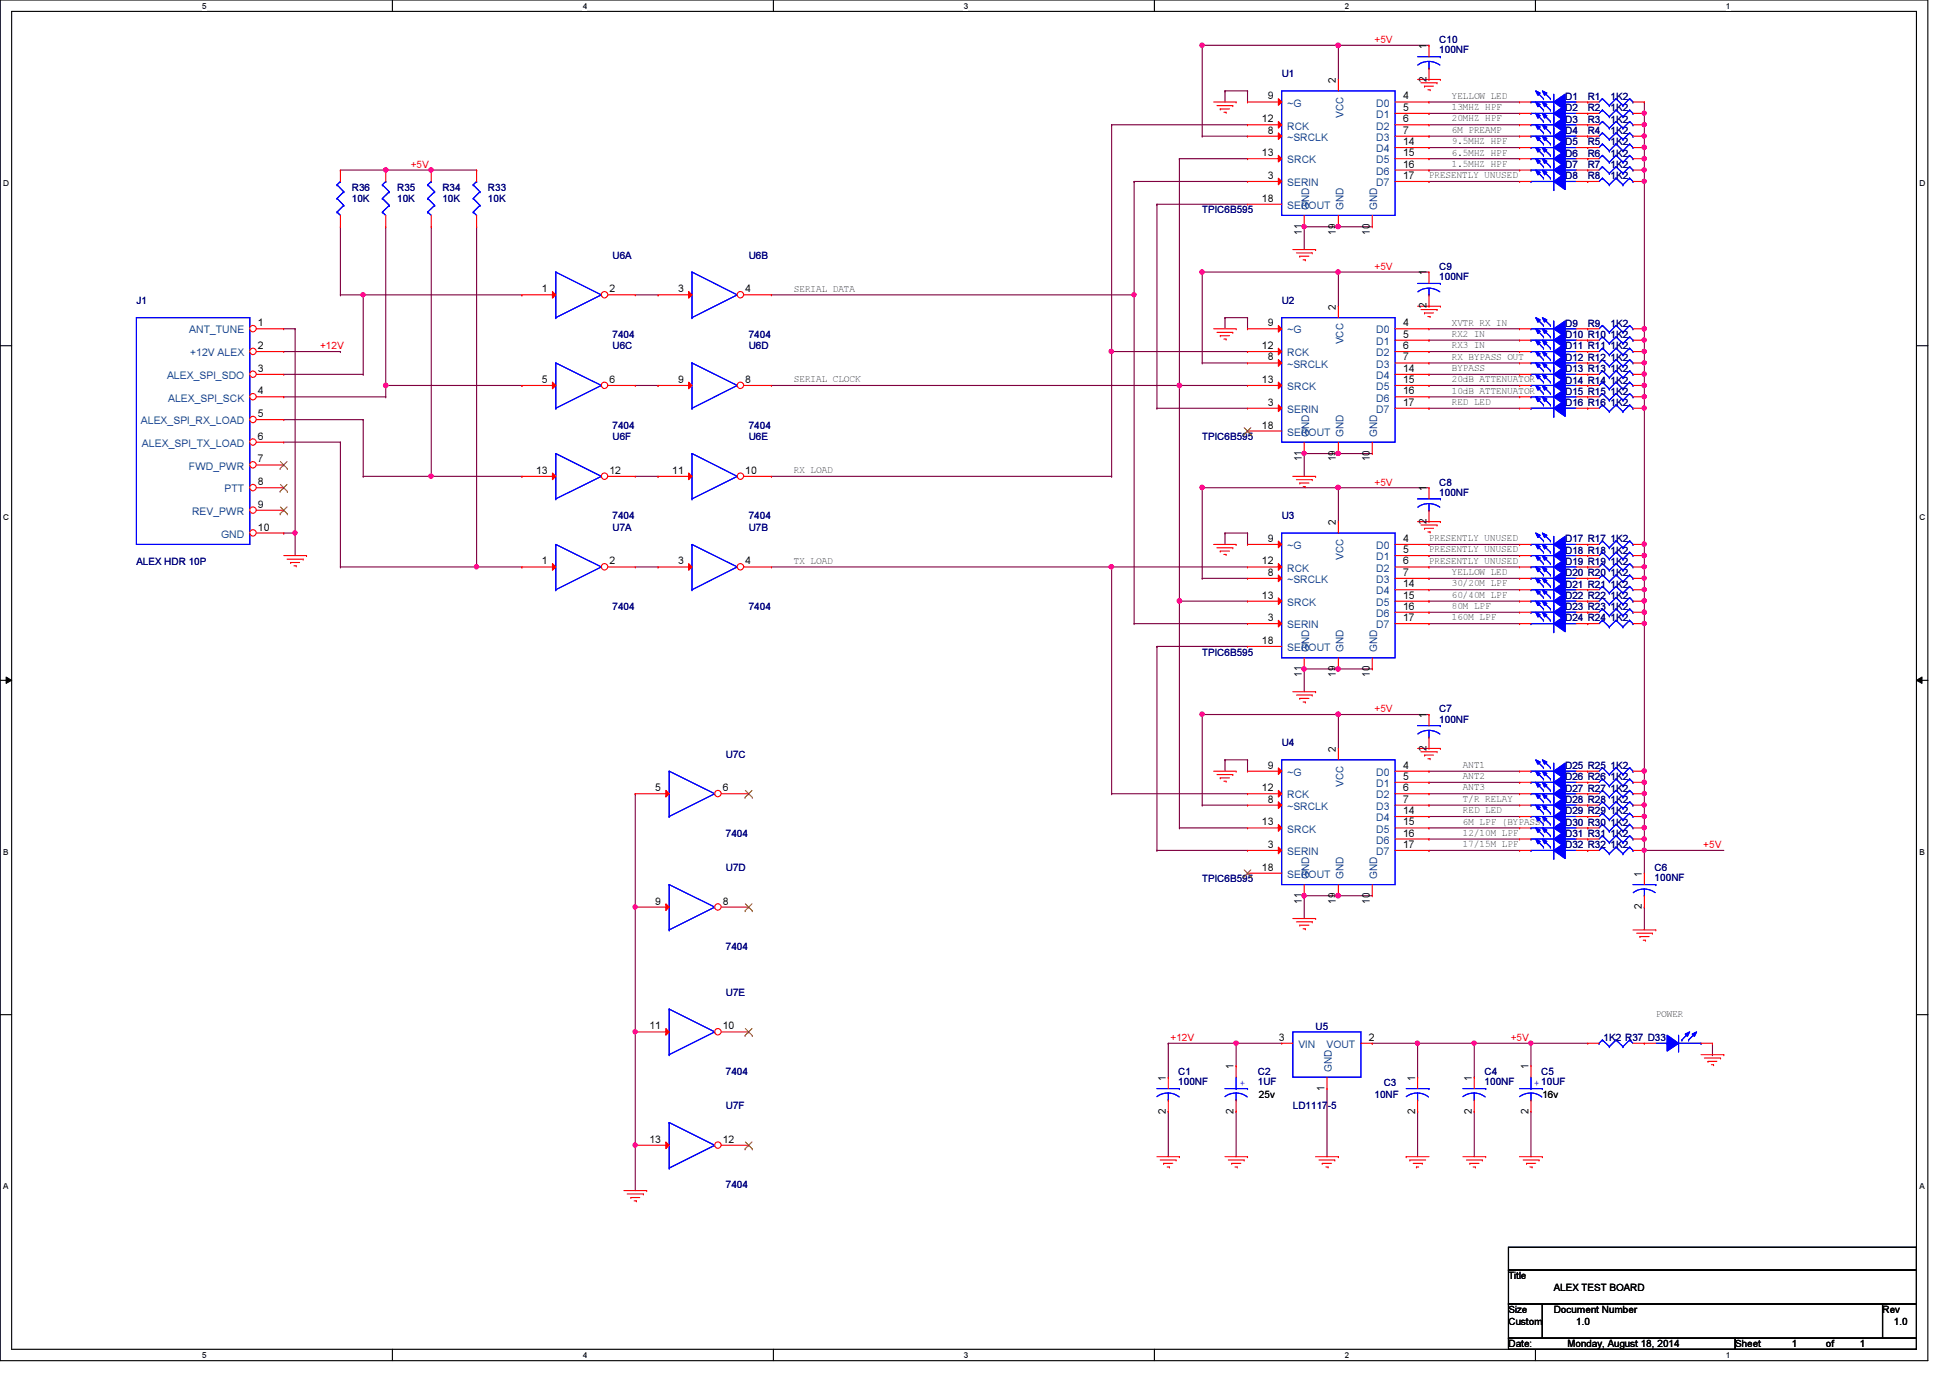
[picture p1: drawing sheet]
<svg xmlns="http://www.w3.org/2000/svg" width="297mm" height="210mm" viewBox="0 0 297 210" stroke-linecap="round" stroke-linejoin="round" font-family="sans-serif">
<defs><g id="words">
<g font-size="1.6">
<text x="217.3" y="7.4" transform="rotate(-90 217.3 7.4)">1</text>
<text x="193.1" y="15.2">9</text>
<text x="203.5" y="12.6" transform="rotate(-90 203.5 12.6)">2</text>
<text x="213.7" y="16.9">5</text>
<text x="213.7" y="15.2">4</text>
<text x="217.3" y="12.4" transform="rotate(-90 217.3 12.4)">2</text>
<text x="192.2" y="18.6">12</text>
<text x="192.2" y="23.8">13</text>
<text x="193.1" y="20.4">8</text>
<text x="213.7" y="18.6">6</text>
<text x="213.7" y="20.4">7</text>
<text x="213.7" y="22.1">14</text>
<text x="213.7" y="23.8">15</text>
<text x="193.1" y="27.3">3</text>
<text x="213.7" y="25.5">16</text>
<text x="213.7" y="27.3">17</text>
<text x="192.2" y="30.7">18</text>
<text x="198.3" y="35.7" transform="rotate(-90 198.3 35.7)">11</text>
<text x="203.5" y="35.7" transform="rotate(-90 203.5 35.7)">19</text>
<text x="208.7" y="35.7" transform="rotate(-90 208.7 35.7)">10</text>
<text x="217.3" y="42" transform="rotate(-90 217.3 42)">1</text>
<text x="82.5" y="44.5">1</text>
<text x="92.8" y="44.5">2</text>
<text x="103.3" y="44.5">3</text>
<text x="113.5" y="44.5">4</text>
<text x="203.5" y="47.2" transform="rotate(-90 203.5 47.2)">2</text>
<text x="217.3" y="47" transform="rotate(-90 217.3 47)">2</text>
<text x="39.3" y="49.7">1</text>
<text x="39.3" y="53.2">2</text>
<text x="192.2" y="53.2">12</text>
<text x="193.1" y="49.7">9</text>
<text x="213.7" y="51.4">5</text>
<text x="213.7" y="53.2">6</text>
<text x="213.7" y="49.7">4</text>
<text x="39.3" y="56.6">3</text>
<text x="82.5" y="58.3">5</text>
<text x="92.8" y="58.3">6</text>
<text x="103.3" y="58.3">9</text>
<text x="113.5" y="58.3">8</text>
<text x="192.2" y="58.3">13</text>
<text x="193.1" y="54.9">8</text>
<text x="213.7" y="54.9">7</text>
<text x="213.7" y="56.6">14</text>
<text x="213.7" y="58.3">15</text>
<text x="39.3" y="60.1">4</text>
<text x="39.3" y="63.5">5</text>
<text x="192.2" y="65.3">18</text>
<text x="193.1" y="61.8">3</text>
<text x="213.7" y="60.1">16</text>
<text x="213.7" y="61.8">17</text>
<text x="39.3" y="67">6</text>
<text x="39.3" y="70.4">7</text>
<text x="198.3" y="70.3" transform="rotate(-90 198.3 70.3)">11</text>
<text x="203.5" y="70.3" transform="rotate(-90 203.5 70.3)">19</text>
<text x="208.7" y="70.3" transform="rotate(-90 208.7 70.3)">10</text>
<text x="39.3" y="73.9">8</text>
<text x="39.3" y="77.3">9</text>
<text x="81.7" y="72.2">13</text>
<text x="92.8" y="72.2">12</text>
<text x="102.4" y="72.2">11</text>
<text x="113.5" y="72.2">10</text>
<text x="217.3" y="74.8" transform="rotate(-90 217.3 74.8)">1</text>
<text x="39.3" y="80.8">10</text>
<text x="193.1" y="82.5">9</text>
<text x="203.5" y="80" transform="rotate(-90 203.5 80)">2</text>
<text x="213.7" y="82.5">4</text>
<text x="217.3" y="79.8" transform="rotate(-90 217.3 79.8)">2</text>
<text x="82.5" y="86">1</text>
<text x="92.8" y="86">2</text>
<text x="103.3" y="86">3</text>
<text x="113.5" y="86">4</text>
<text x="192.2" y="86">12</text>
<text x="193.1" y="87.7">8</text>
<text x="213.7" y="84.2">5</text>
<text x="213.7" y="86">6</text>
<text x="213.7" y="87.7">7</text>
<text x="213.7" y="89.5">14</text>
<text x="192.2" y="91.2">13</text>
<text x="193.1" y="94.6">3</text>
<text x="213.7" y="91.2">15</text>
<text x="213.7" y="92.9">16</text>
<text x="213.7" y="94.6">17</text>
<text x="192.2" y="98.1">18</text>
<text x="198.3" y="103.1" transform="rotate(-90 198.3 103.1)">11</text>
<text x="203.5" y="103.1" transform="rotate(-90 203.5 103.1)">19</text>
<text x="208.7" y="103.1" transform="rotate(-90 208.7 103.1)">10</text>
<text x="217.3" y="109.3" transform="rotate(-90 217.3 109.3)">1</text>
<text x="193.1" y="117.1">9</text>
<text x="203.5" y="114.5" transform="rotate(-90 203.5 114.5)">2</text>
<text x="213.7" y="118.8">5</text>
<text x="213.7" y="117.1">4</text>
<text x="217.3" y="114.3" transform="rotate(-90 217.3 114.3)">2</text>
<text x="99.8" y="120.5">5</text>
<text x="110.1" y="120.5">6</text>
<text x="192.2" y="120.5">12</text>
<text x="192.2" y="125.7">13</text>
<text x="193.1" y="122.3">8</text>
<text x="213.7" y="120.5">6</text>
<text x="213.7" y="122.3">7</text>
<text x="213.7" y="124">14</text>
<text x="213.7" y="125.7">15</text>
<text x="193.1" y="129.2">3</text>
<text x="213.7" y="127.4">16</text>
<text x="213.7" y="129.2">17</text>
<text x="99.8" y="137.8">9</text>
<text x="110.1" y="137.8">8</text>
<text x="192.2" y="132.6">18</text>
<text x="198.3" y="137.7" transform="rotate(-90 198.3 137.7)">11</text>
<text x="203.5" y="137.7" transform="rotate(-90 203.5 137.7)">19</text>
<text x="208.7" y="137.7" transform="rotate(-90 208.7 137.7)">10</text>
<text x="250.1" y="133.5" transform="rotate(-90 250.1 133.5)">1</text>
<text x="250.1" y="138.5" transform="rotate(-90 250.1 138.5)">2</text>
<text x="98.9" y="156.8">11</text>
<text x="110.1" y="156.8">10</text>
<text x="194.8" y="158.5">3</text>
<text x="208.5" y="158.5">2</text>
<text x="177.6" y="164.6" transform="rotate(-90 177.6 164.6)">1</text>
<text x="187.9" y="162.9" transform="rotate(-90 187.9 162.9)">1</text>
<text x="201.8" y="166.2" transform="rotate(-90 201.8 166.2)">1</text>
<text x="215.6" y="164.6" transform="rotate(-90 215.6 164.6)">1</text>
<text x="224.2" y="164.6" transform="rotate(-90 224.2 164.6)">1</text>
<text x="232.8" y="162.9" transform="rotate(-90 232.8 162.9)">1</text>
<text x="177.6" y="169.6" transform="rotate(-90 177.6 169.6)">2</text>
<text x="187.9" y="169.6" transform="rotate(-90 187.9 169.6)">2</text>
<text x="215.6" y="169.6" transform="rotate(-90 215.6 169.6)">2</text>
<text x="224.2" y="169.6" transform="rotate(-90 224.2 169.6)">2</text>
<text x="232.8" y="169.6" transform="rotate(-90 232.8 169.6)">2</text>
<text x="98.9" y="174.1">13</text>
<text x="110.1" y="174.1">12</text>
</g>
<g font-size="1.6" fill="#004080">
<text x="196.1" y="16.3">~G</text>
<text x="204.6" y="17.9" transform="rotate(-90 204.6 17.9)">VCC</text>
<text x="209.6" y="18">D1</text>
<text x="209.6" y="16.3">D0</text>
<text x="196.1" y="19.7">RCK</text>
<text x="196.1" y="21.5">~SRCLK</text>
<text x="209.6" y="19.7">D2</text>
<text x="209.6" y="21.5">D3</text>
<text x="209.6" y="23.2">D4</text>
<text x="196.1" y="24.9">SRCK</text>
<text x="196.1" y="28.4">SERIN</text>
<text x="209.6" y="24.9">D5</text>
<text x="209.6" y="26.6">D6</text>
<text x="209.6" y="28.4">D7</text>
<text x="196.1" y="31.8">SEROUT</text>
<text x="199.4" y="32" transform="rotate(-90 199.4 32)">GND</text>
<text x="204.6" y="32" transform="rotate(-90 204.6 32)">GND</text>
<text x="209.8" y="32" transform="rotate(-90 209.8 32)">GND</text>
<text x="28.8" y="50.8">ANT_TUNE</text>
<text x="196.1" y="50.8">~G</text>
<text x="204.6" y="52.5" transform="rotate(-90 204.6 52.5)">VCC</text>
<text x="209.6" y="52.5">D1</text>
<text x="209.6" y="50.8">D0</text>
<text x="25.4" y="57.7">ALEX_SPI_SDO</text>
<text x="29" y="54.3">+12V ALEX</text>
<text x="196.1" y="54.3">RCK</text>
<text x="196.1" y="56">~SRCLK</text>
<text x="196.1" y="59.4">SRCK</text>
<text x="209.6" y="54.3">D2</text>
<text x="209.6" y="56">D3</text>
<text x="209.6" y="57.7">D4</text>
<text x="209.6" y="59.4">D5</text>
<text x="21.5" y="64.6">ALEX_SPI_RX_LOAD</text>
<text x="25.6" y="61.2">ALEX_SPI_SCK</text>
<text x="196.1" y="62.9">SERIN</text>
<text x="209.6" y="61.2">D6</text>
<text x="209.6" y="62.9">D7</text>
<text x="21.6" y="68.1">ALEX_SPI_TX_LOAD</text>
<text x="28.8" y="71.5">FWD_PWR</text>
<text x="196.1" y="66.4">SEROUT</text>
<text x="199.4" y="66.5" transform="rotate(-90 199.4 66.5)">GND</text>
<text x="204.6" y="66.5" transform="rotate(-90 204.6 66.5)">GND</text>
<text x="209.8" y="66.5" transform="rotate(-90 209.8 66.5)">GND</text>
<text x="34.2" y="75">PTT</text>
<text x="29.2" y="78.4">REV_PWR</text>
<text x="33.7" y="81.9">GND</text>
<text x="196.1" y="83.7">~G</text>
<text x="209.6" y="83.7">D0</text>
<text x="196.1" y="87.1">RCK</text>
<text x="196.1" y="88.8">~SRCLK</text>
<text x="204.6" y="85.3" transform="rotate(-90 204.6 85.3)">VCC</text>
<text x="209.6" y="85.3">D1</text>
<text x="209.6" y="87.1">D2</text>
<text x="209.6" y="88.8">D3</text>
<text x="196.1" y="92.3">SRCK</text>
<text x="196.1" y="95.7">SERIN</text>
<text x="209.6" y="90.6">D4</text>
<text x="209.6" y="92.3">D5</text>
<text x="209.6" y="94">D6</text>
<text x="209.6" y="95.7">D7</text>
<text x="196.1" y="99.2">SEROUT</text>
<text x="199.4" y="99.4" transform="rotate(-90 199.4 99.4)">GND</text>
<text x="204.6" y="99.4" transform="rotate(-90 204.6 99.4)">GND</text>
<text x="209.8" y="99.4" transform="rotate(-90 209.8 99.4)">GND</text>
<text x="196.1" y="118.2">~G</text>
<text x="204.6" y="119.8" transform="rotate(-90 204.6 119.8)">VCC</text>
<text x="209.6" y="119.9">D1</text>
<text x="209.6" y="118.2">D0</text>
<text x="196.1" y="121.6">RCK</text>
<text x="196.1" y="123.4">~SRCLK</text>
<text x="209.6" y="121.6">D2</text>
<text x="209.6" y="123.4">D3</text>
<text x="209.6" y="125.1">D4</text>
<text x="196.1" y="126.8">SRCK</text>
<text x="196.1" y="130.3">SERIN</text>
<text x="209.6" y="126.8">D5</text>
<text x="209.6" y="128.5">D6</text>
<text x="209.6" y="130.3">D7</text>
<text x="196.1" y="133.7">SEROUT</text>
<text x="199.4" y="133.9" transform="rotate(-90 199.4 133.9)">GND</text>
<text x="204.6" y="133.9" transform="rotate(-90 204.6 133.9)">GND</text>
<text x="209.8" y="133.9" transform="rotate(-90 209.8 133.9)">GND</text>
<text x="197.8" y="159.6">VIN</text>
<text x="202.1" y="159.6">VOUT</text>
<text x="202.9" y="163.2" transform="rotate(-90 202.9 163.2)">GND</text>
</g>
<g font-size="1.5" fill="#000080">
<text x="195.2" y="11.8">U1</text>
<text x="219.2" y="6.6">C10</text>
<text x="219.2" y="8.1">100NF</text>
<text x="238.4" y="16.9">D2</text>
<text x="238.4" y="15.2">D1</text>
<text x="241.8" y="16.9">R2</text>
<text x="241.8" y="15.2">R1</text>
<text x="245.3" y="16.9">1K2</text>
<text x="245.3" y="15.2">1K2</text>
<text x="238.4" y="20.4">D4</text>
<text x="238.4" y="18.7">D3</text>
<text x="238.4" y="23.9">D6</text>
<text x="238.4" y="22.1">D5</text>
<text x="241.8" y="22.1">R5</text>
<text x="241.8" y="20.4">R4</text>
<text x="241.8" y="18.7">R3</text>
<text x="241.8" y="23.9">R6</text>
<text x="245.3" y="22.1">1K2</text>
<text x="245.3" y="20.4">1K2</text>
<text x="245.3" y="18.7">1K2</text>
<text x="245.3" y="23.9">1K2</text>
<text x="53.6" y="29">R36</text>
<text x="60.5" y="29">R35</text>
<text x="67.4" y="29">R34</text>
<text x="74.3" y="29">R33</text>
<text x="238.4" y="27.3">D8</text>
<text x="238.4" y="25.6">D7</text>
<text x="241.8" y="27.3">R8</text>
<text x="241.8" y="25.6">R7</text>
<text x="245.3" y="27.3">1K2</text>
<text x="245.3" y="25.6">1K2</text>
<text x="53.6" y="30.8">10K</text>
<text x="60.5" y="30.8">10K</text>
<text x="67.4" y="30.8">10K</text>
<text x="74.3" y="30.8">10K</text>
<text x="183.1" y="32.5">TPIC6B595</text>
<text x="93.3" y="39.4">U6A</text>
<text x="114" y="39.4">U6B</text>
<text x="219.2" y="41.1">C9</text>
<text x="20.8" y="46.3">J1</text>
<text x="195.2" y="46.3">U2</text>
<text x="219.2" y="42.7">100NF</text>
<text x="93.3" y="53.2">U6C</text>
<text x="93.3" y="51.5">7404</text>
<text x="114" y="53.2">U6D</text>
<text x="114" y="51.5">7404</text>
<text x="238.4" y="49.8">D9</text>
<text x="238.4" y="53.2">D11 R11 1K2</text>
<text x="238.4" y="51.5">D10 R10 1K2</text>
<text x="241.8" y="49.8">R9</text>
<text x="245.3" y="49.8">1K2</text>
<text x="238.4" y="56.7">D13 R13 1K2</text>
<text x="238.4" y="54.9">D12 R12 1K2</text>
<text x="238.4" y="58.4">D14 R14 1K2</text>
<text x="93.3" y="65.3">7404</text>
<text x="114" y="65.3">7404</text>
<text x="238.4" y="61.8">D16 R16 1K2</text>
<text x="238.4" y="60.1">D15 R15 1K2</text>
<text x="93.3" y="67.1">U6F</text>
<text x="114" y="67.1">U6E</text>
<text x="183.1" y="67.1">TPIC6B595</text>
<text x="219.2" y="74">C8</text>
<text x="219.2" y="75.5">100NF</text>
<text x="93.3" y="80.9">U7A</text>
<text x="93.3" y="79.1">7404</text>
<text x="114" y="79.1">7404</text>
<text x="114" y="80.9">U7B</text>
<text x="195.2" y="79.1">U3</text>
<text x="238.4" y="82.6">D17 R17 1K2</text>
<text x="20.8" y="86">ALEX HDR 10P</text>
<text x="238.4" y="86">D19 R19 1K2</text>
<text x="238.4" y="84.3">D18 R18 1K2</text>
<text x="238.4" y="89.5">D21 R21 1K2</text>
<text x="238.4" y="87.8">D20 R20 1K2</text>
<text x="93.3" y="93">7404</text>
<text x="114" y="93">7404</text>
<text x="238.4" y="94.7">D24 R24 1K2</text>
<text x="238.4" y="93">D23 R23 1K2</text>
<text x="238.4" y="91.2">D22 R22 1K2</text>
<text x="183.1" y="99.9">TPIC6B595</text>
<text x="195.2" y="113.7">U4</text>
<text x="219.2" y="108.5">C7</text>
<text x="219.2" y="110.1">100NF</text>
<text x="110.6" y="115.4">U7C</text>
<text x="238.4" y="117.1">D25 R25 1K2</text>
<text x="238.4" y="118.9">D26 R26 1K2</text>
<text x="238.4" y="125.8">D30 R30 1K2</text>
<text x="238.4" y="124">D29 R29 1K2</text>
<text x="238.4" y="122.3">D28 R28 1K2</text>
<text x="238.4" y="120.6">D27 R27 1K2</text>
<text x="110.6" y="127.5">7404</text>
<text x="238.4" y="129.2">D32 R32 1K2</text>
<text x="238.4" y="127.5">D31 R31 1K2</text>
<text x="110.6" y="132.7">U7D</text>
<text x="183.1" y="134.4">TPIC6B595</text>
<text x="252" y="132.7">C6</text>
<text x="252" y="134.2">100NF</text>
<text x="110.6" y="144.8">7404</text>
<text x="110.6" y="151.7">U7E</text>
<text x="200.4" y="156.8">U5</text>
<text x="244.3" y="158.6">1K2 R37 D33</text>
<text x="110.6" y="163.7">7404</text>
<text x="179.5" y="163.7">C1</text>
<text x="179.5" y="165.3">100NF</text>
<text x="191.6" y="163.7">C2</text>
<text x="191.6" y="165.3">1UF</text>
<text x="209.4" y="167.2">10NF</text>
<text x="210.8" y="165.5">C3</text>
<text x="226.1" y="163.7">C4</text>
<text x="226.1" y="165.3">100NF</text>
<text x="234.8" y="163.7">C5</text>
<text x="110.6" y="169">U7F</text>
<text x="196.9" y="169">LD1117-5</text>
<text x="110.6" y="181">7404</text>
</g>
<g font-size="1.5" fill="#f00">
<text x="209.4" y="6.6">+5V</text>
<text x="62.6" y="25.6">+5V</text>
<text x="209.4" y="41.1">+5V</text>
<text x="48.8" y="53.2">+12V</text>
<text x="209.4" y="74">+5V</text>
<text x="209.4" y="108.5">+5V</text>
<text x="259.5" y="129.2">+5V</text>
<text x="178.3" y="158.6">+12V</text>
<text x="230.1" y="158.6">+5V</text>
</g>
<g font-size="1.5">
<text x="221.1" y="15.1">YELLOW LED</text>
<text x="221.1" y="16.8">13MHZ HPF</text>
<text x="221.1" y="18.5">20MHZ HPF</text>
<text x="221.1" y="20.2">6M PREAMP</text>
<text x="221.1" y="22">9.5MHZ HPF</text>
<text x="221.1" y="23.7">6.5MHZ HPF</text>
<text x="217.7" y="27.1">PRESENTLY UNUSED</text>
<text x="221.1" y="25.4">1.5MHZ HPF</text>
<text x="120.9" y="44.4">SERIAL DATA</text>
<text x="221.1" y="49.6">XVTR RX IN</text>
<text x="221.1" y="51.3">RX2 IN</text>
<text x="221.1" y="53">RX3 IN</text>
<text x="120.9" y="58.3">SERIAL CLOCK</text>
<text x="221.1" y="54.8">RX BYPASS OUT</text>
<text x="221.1" y="56.5">BYPASS</text>
<text x="221.1" y="58.3">20dB ATTENUATOR</text>
<text x="221.1" y="59.9">10dB ATTENUATOR</text>
<text x="221.1" y="61.7">RED LED</text>
<text x="120.9" y="72.1">RX LOAD</text>
<text x="217.7" y="82.4">PRESENTLY UNUSED</text>
<text x="120.9" y="85.9">TX LOAD</text>
<text x="217.7" y="84.2">PRESENTLY UNUSED</text>
<text x="217.7" y="85.9">PRESENTLY UNUSED</text>
<text x="221.1" y="87.6">YELLOW LED</text>
<text x="221.1" y="89.3">30/20M LPF</text>
<text x="221.1" y="91.1">60/40M LPF</text>
<text x="221.1" y="92.8">80M LPF</text>
<text x="221.1" y="94.5">160M LPF</text>
<text x="222.8" y="117">ANT1</text>
<text x="222.8" y="118.7">ANT2</text>
<text x="222.8" y="120.4">ANT3</text>
<text x="222.8" y="122.1">T/R RELAY</text>
<text x="222.8" y="123.9">RED LED</text>
<text x="222.8" y="125.6">6M LPF (BYPASS)</text>
<text x="222.8" y="127.3">12/10M LPF</text>
<text x="222.8" y="129">17/15M LPF</text>
<text x="252.2" y="154.9">POWER</text>
<text x="191.8" y="167.2">25v</text>
<text x="234.9" y="167.2">16v</text>
<text x="229.8" y="194.9">Title</text>
<text x="236.7" y="196.6">ALEX TEST BOARD</text>
<text x="229.8" y="200">Size</text>
<text x="229.8" y="201.8">Custom</text>
<text x="236.7" y="200">Document Number</text>
<text x="240.1" y="201.8">1.0</text>
<text x="286.8" y="200">Rev</text>
<text x="288.5" y="201.8">1.0</text>
<text x="229.8" y="205.2">Date:</text>
<text x="238.8" y="205.2">Monday, August 18, 2014</text>
<text x="264.3" y="205.2">Sheet</text>
<text x="273" y="205.2">1</text>
<text x="278.1" y="205.2">of</text>
<text x="283.3" y="205.2">1</text>
</g>
<g font-size="1.5" fill="#00f">
<text x="188.8" y="165.5">+</text>
<text x="233.7" y="165.5">+10UF</text>
</g>
<g font-size="1.3">
<text x="30.8" y="1.4">5</text>
<text x="88.8" y="1.4">4</text>
<text x="146.8" y="1.4">3</text>
<text x="204.8" y="1.4">2</text>
<text x="262.9" y="1.4">1</text>
<text x=".5" y="28.3">D</text>
<text x="292.4" y="28.3">D</text>
<text x=".5" y="79.2">C</text>
<text x="292.4" y="79.2">C</text>
<text x=".5" y="130.2">B</text>
<text x="292.4" y="130.2">B</text>
<text x=".5" y="181.1">A</text>
<text x="292.4" y="181.1">A</text>
<text x="30.8" y="206.9">5</text>
<text x="88.8" y="206.9">4</text>
<text x="146.8" y="206.9">3</text>
<text x="204.8" y="206.9">2</text>
<text x="262.9" y="206.9">1</text>
</g>
</g></defs>
<path d="M0 0h293.7v207.3h-293.7zM1.8 1.7h290.1v203.8h-290.1z" fill="none" stroke="#000" stroke-width=".17"/>
<g fill="#fff">
<path d="M30.8 .2h.7v1.4h-.7z"/>
<path d="M30.8 205.7h.7v1.4h-.7z"/>
</g>
<path d="M59.8 0v1.7M59.8 205.5v1.8" fill="none" stroke="#000" stroke-width=".17"/>
<g fill="#fff">
<path d="M88.8 .2h.6v1.4h-.6z"/>
<path d="M88.8 205.7h.6v1.4h-.6z"/>
</g>
<path d="M117.8 0v1.7M117.8 205.5v1.8" fill="none" stroke="#000" stroke-width=".17"/>
<g fill="#fff">
<path d="M146.8 .2h.7v1.4h-.7z"/>
<path d="M146.8 205.7h.7v1.4h-.7z"/>
</g>
<path d="M175.8 0v1.7M175.8 205.5v1.8" fill="none" stroke="#000" stroke-width=".17"/>
<g fill="#fff">
<path d="M204.8 .2h.7v1.4h-.7z"/>
<path d="M204.8 205.7h.7v1.4h-.7z"/>
</g>
<path d="M233.9 0v1.7M233.9 205.5v1.8" fill="none" stroke="#000" stroke-width=".17"/>
<g fill="#fff">
<path d="M262.9 .2h.7v1.4h-.7z"/>
<path d="M262.9 205.7h.7v1.4h-.7z"/>
<path d="M.5 27.2h.9v1.4h-.9z"/>
<path d="M292.4 27.2h.9v1.4h-.9z"/>
<path d="M.5 78.1h.9v1.4h-.9z"/>
<path d="M292.4 78.1h.9v1.4h-.9z"/>
</g>
<path d="M0 52.7h1.8M291.9 52.7h1.8" fill="none" stroke="#000" stroke-width=".17"/>
<g fill="#fff">
<path d="M.5 129.1h.8v1.4h-.8z"/>
<path d="M292.4 129.1h.8v1.4h-.8z"/>
</g>
<path d="M0 103.6h1.8M291.9 103.6h1.8" fill="none" stroke="#000" stroke-width=".17"/>
<path d="M.9 103.1l.9 .5-.9 .5zM291.9 103.6l.9-.5v1z" fill="#000"/>
<path d="M.9 103.1l.9 .5-.9 .5zM291.9 103.6l.9-.5v1z" fill="none" stroke="#000" stroke-width=".15"/>
<g fill="#fff">
<path d="M.5 180h.8v1.4h-.8z"/>
<path d="M292.4 180h.8v1.4h-.8z"/>
</g>
<path d="M0 154.6h1.8M291.9 154.6h1.8" fill="none" stroke="#000" stroke-width=".17"/>
<g fill="none" stroke="#800040" stroke-width=".17">
<path d="M178 158.9h.1M178 158.9h10.3M178 158.9v5.2M188.3 158.9h.1M188.3 158.9v3.4M215.9 158.9h.1M215.9 158.9h8.7M178 169.3h.1M178 169.3v6.9M188.3 169.3h.1M188.3 169.3v6.9M233.2 169.3h.1"/>
<path d="M233.2 169.3v6.9"/>
</g>
<circle cx="215.9" cy="158.9" r=".32" fill="#f0f"/>
<circle cx="215.9" cy="158.9" r=".32" fill="none" stroke="#f0f" stroke-width=".17"/>
<path d="M188.3 158.9h.1M188.3 158.9h6.9M224.6 158.9h.1M224.6 158.9h8.6M233.2 158.9h.1M233.2 158.9v3.4" fill="none" stroke="#800040" stroke-width=".17"/>
<circle cx="188.3" cy="158.9" r=".33" fill="#f0f"/>
<circle cx="188.3" cy="158.9" r=".33" fill="none" stroke="#f0f" stroke-width=".17"/>
<path d="M215.9 158.9h.1M215.9 158.9v5.2M224.6 158.9h.1M224.6 158.9v5.2M215.9 169.3h.1M215.9 169.3v6.9" fill="none" stroke="#800040" stroke-width=".17"/>
<circle cx="224.6" cy="158.9" r=".32" fill="#f0f"/>
<circle cx="224.6" cy="158.9" r=".32" fill="none" stroke="#f0f" stroke-width=".17"/>
<path d="M250.5 15.5h.1M250.5 15.5v1.8M250.5 89.8h.1M250.5 89.8v1.8M209 158.9h.1M209 158.9h6.9M202.1 165.8h.1M202.1 165.8v10.4M224.6 169.3h.1M224.6 169.3v6.9" fill="none" stroke="#800040" stroke-width=".17"/>
<circle cx="250.5" cy="89.8" r=".32" fill="#f0f"/>
<circle cx="250.5" cy="89.8" r=".32" fill="none" stroke="#f0f" stroke-width=".17"/>
<path d="M250.5 55.3h.1M250.5 55.3v1.7" fill="none" stroke="#800040" stroke-width=".17"/>
<circle cx="250.5" cy="55.3" r=".32" fill="#f0f"/>
<circle cx="250.5" cy="55.3" r=".32" fill="none" stroke="#f0f" stroke-width=".17"/>
<path d="M250.5 84.6h.1M250.5 84.6v1.8" fill="none" stroke="#800040" stroke-width=".17"/>
<circle cx="250.4" cy="84.6" r=".33" fill="#f0f"/>
<circle cx="250.4" cy="84.6" r=".33" fill="none" stroke="#f0f" stroke-width=".17"/>
<path d="M250.5 57h.1M250.5 57v1.7" fill="none" stroke="#800040" stroke-width=".17"/>
<circle cx="250.4" cy="57" r=".33" fill="#f0f"/>
<circle cx="250.4" cy="57" r=".33" fill="none" stroke="#f0f" stroke-width=".17"/>
<path d="M250.5 88.1h.1M250.5 88.1v1.7" fill="none" stroke="#800040" stroke-width=".17"/>
<circle cx="250.5" cy="88.1" r=".32" fill="#f0f"/>
<circle cx="250.5" cy="88.1" r=".32" fill="none" stroke="#f0f" stroke-width=".17"/>
<path d="M250.5 20.7h.1M250.5 20.7v1.8" fill="none" stroke="#800040" stroke-width=".17"/>
<circle cx="250.5" cy="20.7" r=".32" fill="#f0f"/>
<circle cx="250.5" cy="20.7" r=".32" fill="none" stroke="#f0f" stroke-width=".17"/>
<path d="M250.5 93.3h.1M250.5 93.3v1.7" fill="none" stroke="#800040" stroke-width=".17"/>
<circle cx="250.4" cy="93.3" r=".33" fill="#f0f"/>
<circle cx="250.4" cy="93.3" r=".33" fill="none" stroke="#f0f" stroke-width=".17"/>
<path d="M250.5 27.6h.1M250.5 27.6v22.5" fill="none" stroke="#800040" stroke-width=".17"/>
<circle cx="250.5" cy="27.6" r=".32" fill="#f0f"/>
<circle cx="250.5" cy="27.6" r=".32" fill="none" stroke="#f0f" stroke-width=".17"/>
<path d="M250.5 17.3h.1M250.5 17.3v1.7" fill="none" stroke="#800040" stroke-width=".17"/>
<circle cx="250.5" cy="17.2" r=".32" fill="#f0f"/>
<circle cx="250.5" cy="17.2" r=".32" fill="none" stroke="#f0f" stroke-width=".17"/>
<path d="M250.5 24.2h.1M250.5 24.2v1.7" fill="none" stroke="#800040" stroke-width=".17"/>
<circle cx="250.4" cy="24.2" r=".33" fill="#f0f"/>
<circle cx="250.4" cy="24.2" r=".33" fill="none" stroke="#f0f" stroke-width=".17"/>
<path d="M250.5 19h.1M250.5 19v1.7" fill="none" stroke="#800040" stroke-width=".17"/>
<circle cx="250.5" cy="19" r=".32" fill="#f0f"/>
<circle cx="250.5" cy="19" r=".32" fill="none" stroke="#f0f" stroke-width=".17"/>
<path d="M250.5 22.5h.1M250.5 22.5v1.7" fill="none" stroke="#800040" stroke-width=".17"/>
<circle cx="250.4" cy="22.4" r=".33" fill="#f0f"/>
<circle cx="250.4" cy="22.4" r=".33" fill="none" stroke="#f0f" stroke-width=".17"/>
<path d="M250.5 51.8h.1M250.5 51.8v1.8" fill="none" stroke="#800040" stroke-width=".17"/>
<circle cx="250.5" cy="51.8" r=".32" fill="#f0f"/>
<circle cx="250.5" cy="51.8" r=".32" fill="none" stroke="#f0f" stroke-width=".17"/>
<path d="M250.5 117.5h.1M250.5 117.5v1.7" fill="none" stroke="#800040" stroke-width=".17"/>
<circle cx="250.4" cy="117.4" r=".33" fill="#f0f"/>
<circle cx="250.4" cy="117.4" r=".33" fill="none" stroke="#f0f" stroke-width=".17"/>
<path d="M250.5 62.2h.1M250.5 62.2v20.7" fill="none" stroke="#800040" stroke-width=".17"/>
<circle cx="250.5" cy="62.2" r=".32" fill="#f0f"/>
<circle cx="250.5" cy="62.2" r=".32" fill="none" stroke="#f0f" stroke-width=".17"/>
<path d="M250.5 86.4h.1M250.5 86.4v1.7" fill="none" stroke="#800040" stroke-width=".17"/>
<circle cx="250.5" cy="86.3" r=".32" fill="#f0f"/>
<circle cx="250.5" cy="86.3" r=".32" fill="none" stroke="#f0f" stroke-width=".17"/>
<path d="M250.5 95h.1M250.5 95v22.5" fill="none" stroke="#800040" stroke-width=".17"/>
<circle cx="250.5" cy="95" r=".32" fill="#f0f"/>
<circle cx="250.5" cy="95" r=".32" fill="none" stroke="#f0f" stroke-width=".17"/>
<path d="M250.5 119.2h.1M250.5 119.2v1.7" fill="none" stroke="#800040" stroke-width=".17"/>
<circle cx="250.4" cy="119.2" r=".33" fill="#f0f"/>
<circle cx="250.4" cy="119.2" r=".33" fill="none" stroke="#f0f" stroke-width=".17"/>
<path d="M250.5 53.6h.1M250.5 53.6v1.7M250.5 129.5h.1M250.5 129.5v3.5" fill="none" stroke="#800040" stroke-width=".17"/>
<circle cx="250.5" cy="53.5" r=".32" fill="#f0f"/>
<circle cx="250.5" cy="53.5" r=".32" fill="none" stroke="#f0f" stroke-width=".17"/>
<path d="M250.5 91.6h.1M250.5 91.6v1.7" fill="none" stroke="#800040" stroke-width=".17"/>
<circle cx="250.4" cy="91.5" r=".33" fill="#f0f"/>
<circle cx="250.4" cy="91.5" r=".33" fill="none" stroke="#f0f" stroke-width=".17"/>
<path d="M250.5 25.9h.1M250.5 25.9v1.7" fill="none" stroke="#800040" stroke-width=".17"/>
<circle cx="250.5" cy="25.9" r=".32" fill="#f0f"/>
<circle cx="250.5" cy="25.9" r=".32" fill="none" stroke="#f0f" stroke-width=".17"/>
<path d="M250.5 60.5h.1M250.5 60.5v1.7" fill="none" stroke="#800040" stroke-width=".17"/>
<circle cx="250.5" cy="60.4" r=".32" fill="#f0f"/>
<circle cx="250.5" cy="60.4" r=".32" fill="none" stroke="#f0f" stroke-width=".17"/>
<path d="M250.5 82.9h.1M250.5 82.9v1.7" fill="none" stroke="#800040" stroke-width=".17"/>
<circle cx="250.4" cy="82.9" r=".33" fill="#f0f"/>
<circle cx="250.4" cy="82.9" r=".33" fill="none" stroke="#f0f" stroke-width=".17"/>
<path d="M250.5 124.4h.1M250.5 124.4v1.7" fill="none" stroke="#800040" stroke-width=".17"/>
<circle cx="250.5" cy="124.3" r=".32" fill="#f0f"/>
<circle cx="250.5" cy="124.3" r=".32" fill="none" stroke="#f0f" stroke-width=".17"/>
<path d="M250.5 126.1h.1M250.5 126.1v1.7" fill="none" stroke="#800040" stroke-width=".17"/>
<circle cx="250.4" cy="126.1" r=".33" fill="#f0f"/>
<circle cx="250.4" cy="126.1" r=".33" fill="none" stroke="#f0f" stroke-width=".17"/>
<path d="M250.5 120.9h.1M250.5 120.9v1.7" fill="none" stroke="#800040" stroke-width=".17"/>
<circle cx="250.5" cy="120.9" r=".32" fill="#f0f"/>
<circle cx="250.5" cy="120.9" r=".32" fill="none" stroke="#f0f" stroke-width=".17"/>
<path d="M250.5 50.1h.1M250.5 50.1v1.7" fill="none" stroke="#800040" stroke-width=".17"/>
<circle cx="250.4" cy="50.1" r=".33" fill="#f0f"/>
<circle cx="250.4" cy="50.1" r=".33" fill="none" stroke="#f0f" stroke-width=".17"/>
<path d="M250.5 58.7h.1M250.5 58.7v1.8" fill="none" stroke="#800040" stroke-width=".17"/>
<circle cx="250.4" cy="58.7" r=".33" fill="#f0f"/>
<circle cx="250.4" cy="58.7" r=".33" fill="none" stroke="#f0f" stroke-width=".17"/>
<path d="M250.5 122.6h.1M250.5 122.6v1.8" fill="none" stroke="#800040" stroke-width=".17"/>
<circle cx="250.5" cy="122.6" r=".32" fill="#f0f"/>
<circle cx="250.5" cy="122.6" r=".32" fill="none" stroke="#f0f" stroke-width=".17"/>
<g fill="none" stroke="#800040" stroke-width=".17">
<path d="M217.7 15.5h.1M217.7 17.3h.1M217.7 19h.1M217.7 15.5h13.8M217.7 17.3h13.8M217.7 19h13.8M217.7 20.7h.1M217.7 22.5h.1M217.7 24.2h.1M217.7 25.9h.1M217.7 27.6h.1M217.7 20.7h13.8"/>
<path d="M217.7 22.5h13.8M217.7 24.2h13.8M217.7 25.9h13.8M217.7 27.6h13.8M217.7 50.1h.1M217.7 51.8h.1M217.7 53.6h.1M217.7 55.3h.1M217.7 57h.1M217.7 58.7h.1M217.7 50.1h13.8M217.7 51.8h13.8"/>
<path d="M217.7 53.6h13.8M217.7 55.3h13.8M217.7 57h13.8M217.7 58.7h13.8M217.7 60.5h.1M217.7 62.2h.1M217.7 60.5h13.8M217.7 62.2h13.8M217.7 82.9h.1M217.7 84.6h.1M217.7 86.4h.1M217.7 88.1h.1"/>
<path d="M217.7 89.8h.1M217.7 91.6h.1M217.7 93.3h.1M217.7 95h.1M217.7 82.9h13.8M217.7 84.6h13.8M217.7 86.4h13.8M217.7 88.1h13.8M217.7 89.8h13.8M217.7 91.6h13.8M217.7 93.3h13.8M217.7 95h13.8"/>
<path d="M217.7 117.5h.1M217.7 119.2h.1M217.7 117.5h13.8M217.7 119.2h13.8M217.7 122.6h.1M217.7 124.4h.1M217.7 126.1h.1M217.7 127.8h.1M217.7 129.5h.1M217.7 120.9h.1M217.7 122.6h13.8M217.7 124.4h13.8"/>
<path d="M217.7 126.1h13.8M217.7 127.8h13.8M217.7 129.5h13.8M217.7 120.9h13.8M250.5 138.2h.1M250.5 129.5h.1M250.5 129.5h12.1M250.5 138.2v3.4"/>
</g>
<circle cx="250.5" cy="129.5" r=".32" fill="#f0f"/>
<circle cx="250.5" cy="129.5" r=".32" fill="none" stroke="#f0f" stroke-width=".17"/>
<path d="M203.9 6.9h.1M203.9 6.9h13.8" fill="none" stroke="#800040" stroke-width=".17"/>
<circle cx="203.8" cy="6.9" r=".34" fill="#f0f"/>
<circle cx="203.8" cy="6.9" r=".34" fill="none" stroke="#f0f" stroke-width=".17"/>
<path d="M203.9 6.9h.1M203.9 6.9v5.2M203.9 41.4h.1M203.9 41.4h13.8" fill="none" stroke="#800040" stroke-width=".17"/>
<circle cx="203.8" cy="41.4" r=".34" fill="#f0f"/>
<circle cx="203.8" cy="41.4" r=".34" fill="none" stroke="#f0f" stroke-width=".17"/>
<path d="M203.9 41.4h.1M203.9 41.4v5.3M203.9 74.3h.1M203.9 74.3h13.8" fill="none" stroke="#800040" stroke-width=".17"/>
<circle cx="203.8" cy="74.2" r=".34" fill="#f0f"/>
<circle cx="203.8" cy="74.2" r=".34" fill="none" stroke="#f0f" stroke-width=".17"/>
<path d="M203.9 74.3h.1M203.9 74.3v5.2M203.9 108.8h.1M203.9 108.8h13.8" fill="none" stroke="#800040" stroke-width=".17"/>
<circle cx="203.8" cy="108.8" r=".34" fill="#f0f"/>
<circle cx="203.8" cy="108.8" r=".34" fill="none" stroke="#f0f" stroke-width=".17"/>
<path d="M203.9 108.8h.1M203.9 101.9h.1M203.9 108.8v5.2M203.9 101.9h5.1" fill="none" stroke="#800040" stroke-width=".17"/>
<circle cx="203.8" cy="101.9" r=".34" fill="#f0f"/>
<circle cx="203.8" cy="101.9" r=".34" fill="none" stroke="#f0f" stroke-width=".17"/>
<path d="M198.7 101.9h.1M198.7 101.9h5.2" fill="none" stroke="#800040" stroke-width=".17"/>
<circle cx="198.6" cy="101.9" r=".33" fill="#f0f"/>
<circle cx="198.6" cy="101.9" r=".33" fill="none" stroke="#f0f" stroke-width=".17"/>
<path d="M203.9 69.1h.1M203.9 69.1h5.1" fill="none" stroke="#800040" stroke-width=".17"/>
<circle cx="203.8" cy="69.1" r=".33" fill="#f0f"/>
<circle cx="203.8" cy="69.1" r=".33" fill="none" stroke="#f0f" stroke-width=".17"/>
<path d="M198.7 69.1h.1M198.7 69.1h5.2" fill="none" stroke="#800040" stroke-width=".17"/>
<circle cx="198.6" cy="69.1" r=".32" fill="#f0f"/>
<circle cx="198.6" cy="69.1" r=".32" fill="none" stroke="#f0f" stroke-width=".17"/>
<path d="M203.9 34.5h.1M203.9 34.5h5.1" fill="none" stroke="#800040" stroke-width=".17"/>
<circle cx="203.8" cy="34.5" r=".33" fill="#f0f"/>
<circle cx="203.8" cy="34.5" r=".33" fill="none" stroke="#f0f" stroke-width=".17"/>
<path d="M198.7 34.5h.1M198.7 34.5h5.2" fill="none" stroke="#800040" stroke-width=".17"/>
<circle cx="198.6" cy="34.5" r=".32" fill="#f0f"/>
<circle cx="198.6" cy="34.5" r=".32" fill="none" stroke="#f0f" stroke-width=".17"/>
<path d="M203.9 136.4h.1M203.9 136.4h5.1" fill="none" stroke="#800040" stroke-width=".17"/>
<circle cx="203.8" cy="136.4" r=".34" fill="#f0f"/>
<circle cx="203.8" cy="136.4" r=".34" fill="none" stroke="#f0f" stroke-width=".17"/>
<path d="M198.7 136.4h.1M198.7 136.4h5.2" fill="none" stroke="#800040" stroke-width=".17"/>
<circle cx="198.6" cy="136.4" r=".33" fill="#f0f"/>
<circle cx="198.6" cy="136.4" r=".33" fill="none" stroke="#f0f" stroke-width=".17"/>
<g fill="none" stroke="#800040" stroke-width=".17">
<path d="M183.1 6.9h.1M183.1 6.9v13.8M186.6 13.8h.1M186.6 13.8h3.4M186.6 13.8v1.7M190 13.8h.1M190 13.8v1.7M183.1 20.7h.1M183.1 20.7h6.9M198.7 34.5h.1M198.7 34.5v3.5M183.1 55.3h.1"/>
<path d="M183.1 41.4h.1M183.1 41.4v13.9M183.1 55.3h6.9M186.6 48.4h.1M186.6 48.4v1.7M186.6 48.4h3.4M190 48.4h.1M190 48.4v1.7M198.7 69.1h.1M198.7 69.1v3.5M186.6 81.2h.1M186.6 81.2v1.7"/>
<path d="M186.6 81.2h3.4M190 81.2h.1M190 81.2v1.7M186.6 115.7h.1M186.6 115.7v1.8M186.6 115.7h3.4M190 115.7h.1M190 115.7v1.8M198.7 101.9h.1M198.7 101.9v3.5M198.7 136.4h.1M198.7 136.4v3.5"/>
</g>
<circle cx="183.1" cy="41.4" r=".33" fill="#f0f"/>
<circle cx="183.1" cy="41.4" r=".33" fill="none" stroke="#f0f" stroke-width=".17"/>
<path d="M179.7 24.2h.1M179.7 24.2h10.3M179.7 58.7h.1M179.7 58.7v32.9M183.1 74.3h.1M183.1 74.3v13.8M183.1 88.1h.1M183.1 88.1h6.9M183.1 108.8h.1M183.1 108.8v13.8M183.1 122.6h.1M183.1 122.6h6.9" fill="none" stroke="#800040" stroke-width=".17"/>
<circle cx="179.7" cy="58.7" r=".34" fill="#f0f"/>
<circle cx="179.7" cy="58.7" r=".34" fill="none" stroke="#f0f" stroke-width=".17"/>
<path d="M179.7 58.7h.1M179.7 58.7h10.3M179.7 91.6h.1M179.7 91.6h10.3M179.7 91.6v34.5M179.7 126.1h.1M179.7 126.1h10.3" fill="none" stroke="#800040" stroke-width=".17"/>
<circle cx="179.7" cy="91.5" r=".34" fill="#f0f"/>
<circle cx="179.7" cy="91.5" r=".34" fill="none" stroke="#f0f" stroke-width=".17"/>
<g fill="none" stroke="#800040" stroke-width=".17">
<path d="M169.3 19h.1M169.3 19h20.7M169.3 19v34.6M172.8 27.6h.1M172.8 27.6h17.2M176.2 31.1h.1M176.2 31.1v31.1M176.2 31.1h13.8M172.8 44.9h.1M172.8 44.9v50.1M176.2 62.2h.1M176.2 62.2h13.8"/>
<path d="M172.8 95h.1M172.8 95h17.2M176.2 98.5h.1M176.2 98.5v31M176.2 98.5h13.8M176.2 129.5h.1M176.2 129.5h13.8"/>
</g>
<circle cx="169.3" cy="53.5" r=".33" fill="#f0f"/>
<circle cx="169.3" cy="53.5" r=".33" fill="none" stroke="#f0f" stroke-width=".17"/>
<path d="M169.3 53.6h.1M169.3 53.6h20.7M169.3 86.4h.1M169.3 86.4h20.7M169.3 86.4v34.5M96.8 120.9h.1M96.8 120.9v17.3M169.3 120.9h.1M169.3 120.9h20.7M96.8 174.5h.1M96.8 174.5v6.9" fill="none" stroke="#800040" stroke-width=".17"/>
<circle cx="96.7" cy="174.4" r=".32" fill="#f0f"/>
<circle cx="96.7" cy="174.4" r=".32" fill="none" stroke="#f0f" stroke-width=".17"/>
<path d="M96.8 138.2h.1M96.8 138.2v19" fill="none" stroke="#800040" stroke-width=".17"/>
<circle cx="96.7" cy="138.1" r=".32" fill="#f0f"/>
<circle cx="96.7" cy="138.1" r=".32" fill="none" stroke="#f0f" stroke-width=".17"/>
<path d="M250.5 127.8h.1M250.5 127.8v1.7" fill="none" stroke="#800040" stroke-width=".17"/>
<circle cx="250.4" cy="127.8" r=".33" fill="#f0f"/>
<circle cx="250.4" cy="127.8" r=".33" fill="none" stroke="#f0f" stroke-width=".17"/>
<path d="M183.1 108.8h.1M183.1 108.8h20.8" fill="none" stroke="#800040" stroke-width=".17"/>
<circle cx="183.1" cy="108.8" r=".33" fill="#f0f"/>
<circle cx="183.1" cy="108.8" r=".33" fill="none" stroke="#f0f" stroke-width=".17"/>
<path d="M183.1 6.9h.1M183.1 6.9h20.8" fill="none" stroke="#800040" stroke-width=".17"/>
<circle cx="183.1" cy="6.9" r=".33" fill="#f0f"/>
<circle cx="183.1" cy="6.9" r=".33" fill="none" stroke="#f0f" stroke-width=".17"/>
<path d="M183.1 74.3h.1M183.1 74.3h20.8" fill="none" stroke="#800040" stroke-width=".17"/>
<circle cx="183.1" cy="74.2" r=".33" fill="#f0f"/>
<circle cx="183.1" cy="74.2" r=".33" fill="none" stroke="#f0f" stroke-width=".17"/>
<path d="M179.7 24.2h.1M179.7 24.2v34.5M183.1 41.4h.1M183.1 41.4h20.8M96.8 157.2h.1M96.8 157.2v17.3" fill="none" stroke="#800040" stroke-width=".17"/>
<circle cx="96.7" cy="157.2" r=".32" fill="#f0f"/>
<circle cx="96.7" cy="157.2" r=".32" fill="none" stroke="#f0f" stroke-width=".17"/>
<path d="M96.8 44.9h3.4M96.8 58.7h3.4M100.2 44.9h.1M100.2 58.7h.1M117.5 44.9h55.3M172.8 44.9h.1M96.8 72.6h3.4M100.2 72.6h.1M96.8 86.4h3.4M100.2 86.4h.1" fill="none" stroke="#800040" stroke-width=".17"/>
<circle cx="172.7" cy="44.9" r=".32" fill="#f0f"/>
<circle cx="172.7" cy="44.9" r=".32" fill="none" stroke="#f0f" stroke-width=".17"/>
<path d="M172.8 27.6h.1M172.8 27.6v17.3M117.5 58.7h62.2M169.3 53.6h.1M169.3 53.6v19M179.7 58.7h.1M117.5 72.6h51.8M169.3 72.6h.1M117.5 86.4h51.8M169.3 86.4h.1" fill="none" stroke="#800040" stroke-width=".17"/>
<circle cx="169.3" cy="86.3" r=".33" fill="#f0f"/>
<circle cx="169.3" cy="86.3" r=".33" fill="none" stroke="#f0f" stroke-width=".17"/>
<path d="M233.2 158.9h.1M233.2 158.9h8.6" fill="none" stroke="#800040" stroke-width=".17"/>
<circle cx="233.2" cy="158.9" r=".32" fill="#f0f"/>
<circle cx="233.2" cy="158.9" r=".32" fill="none" stroke="#f0f" stroke-width=".17"/>
<path d="M43.2 57h12.1M55.3 57h.1M55.3 44.9h.1M55.3 44.9v12.1M260.9 158.9v1.8M260.9 160.7h.1" fill="none" stroke="#800040" stroke-width=".17"/>
<circle cx="55.3" cy="44.9" r=".32" fill="#f0f"/>
<circle cx="55.3" cy="44.9" r=".32" fill="none" stroke="#f0f" stroke-width=".17"/>
<path d="M55.3 44.9h24.2M58.8 58.7h.1M58.8 58.7v1.8M58.8 58.7h20.7M79.5 44.9h.1M79.5 58.7h.1M43.2 60.5h15.6M58.8 60.5h.1" fill="none" stroke="#800040" stroke-width=".17"/>
<circle cx="58.8" cy="58.7" r=".34" fill="#f0f"/>
<circle cx="58.8" cy="58.7" r=".34" fill="none" stroke="#f0f" stroke-width=".17"/>
<g fill="none" stroke="#800040" stroke-width=".17">
<path d="M72.6 34.5v51.9M43.2 63.9h12.1M43.2 67.4h8.7M51.9 67.4h.1M51.9 67.4v19M55.3 63.9h.1M55.3 72.6h.1M55.3 63.9v8.7M55.3 72.6h10.4M65.7 72.6h.1M51.9 86.4h.1M51.9 86.4h20.7"/>
<path d="M72.6 86.4h.1"/>
</g>
<circle cx="72.6" cy="86.3" r=".32" fill="#f0f"/>
<circle cx="72.6" cy="86.3" r=".32" fill="none" stroke="#f0f" stroke-width=".17"/>
<path d="M65.7 34.5v38.1M65.7 72.6h.1M72.6 86.4h6.9M79.5 86.4h.1" fill="none" stroke="#800040" stroke-width=".17"/>
<circle cx="65.7" cy="72.5" r=".33" fill="#f0f"/>
<circle cx="65.7" cy="72.5" r=".33" fill="none" stroke="#f0f" stroke-width=".17"/>
<path d="M51.9 34.5v10.4M58.8 34.5v24.2M43.2 50.1h1.8M45 50.1h.1M45 50.1v31.1M51.9 44.9h.1M51.9 44.9h3.4M55.3 44.9h.1M58.8 58.7h.1M65.7 72.6h13.8M79.5 72.6h.1M45 81.2h.1" fill="none" stroke="#800040" stroke-width=".17"/>
<circle cx="44.9" cy="81.2" r=".32" fill="#f0f"/>
<circle cx="44.9" cy="81.2" r=".32" fill="none" stroke="#f0f" stroke-width=".17"/>
<path d="M51.9 25.9h6.9M58.8 25.9h.1M43.2 81.2h.1M43.2 81.2h1.8" fill="none" stroke="#800040" stroke-width=".17"/>
<circle cx="58.8" cy="25.9" r=".33" fill="#f0f"/>
<circle cx="58.8" cy="25.9" r=".33" fill="none" stroke="#f0f" stroke-width=".17"/>
<path d="M58.8 25.9h6.9M65.7 25.9h.1" fill="none" stroke="#800040" stroke-width=".17"/>
<circle cx="65.7" cy="25.9" r=".33" fill="#f0f"/>
<circle cx="65.7" cy="25.9" r=".33" fill="none" stroke="#f0f" stroke-width=".17"/>
<path d="M65.7 25.9h6.9M72.6 25.9h.1M43.2 53.6h8.7M51.9 53.6h.1M45 81.2h.1M45 81.2v3.4" fill="none" stroke="#800040" stroke-width=".17"/>
<g fill="none" stroke="#f00" stroke-width=".17">
<path d="M184.9 15.5h3.4M185.4 16.1h2.4M185.9 16.6h.1M185.9 16.6h1.4M186.4 17.1h.4M186.8 17.1h.1M187.8 16.1h.1M188.3 15.5h.1M215.9 12.1h3.5M216.4 12.6h2.5M217 13.1h.1M217 13.1h1.4"/>
<path d="M217.5 13.7h.3M217.8 13.7h.1M218.9 12.6h.1M219.4 12.1h.1M196.9 38h3.5M197.5 38.5h2.4M198 39h.1M198 39h1.4M198.5 39.6h.3M198.8 39.6h.1M199.9 38.5h.1M200.4 38h.1"/>
<path d="M184.9 50.1h3.4M185.4 50.6h2.4M185.9 51.1h.1M185.9 51.1h1.4M186.4 51.6h.4M186.8 51.6h.1M187.8 50.6h.1M188.3 50.1h.1M215.9 46.7h3.5M216.4 47.2h2.5M217 47.7h.1M217 47.7h1.4"/>
<path d="M217.5 48.2h.3M217.8 48.2h.1M218.9 47.2h.1M219.4 46.7h.1M196.9 72.6h3.5M197.5 73.1h2.4M198 73.6h.1M198 73.6h1.4M198.5 74.1h.3M198.8 74.1h.1M199.9 73.1h.1M200.4 72.6h.1"/>
<path d="M215.9 79.5h3.5M216.4 80h2.5M218.9 80h.1M219.4 79.5h.1M43.2 84.6h3.5M43.7 85.2h2.5M44.3 85.7h.1M44.3 85.7h1.3M44.8 86.2h.3M45.1 86.2h.1M46.2 85.2h.1M46.7 84.6h.1"/>
<path d="M184.9 82.9h3.4M185.4 83.4h2.4M185.9 83.9h.1M185.9 83.9h1.4M186.4 84.5h.4M186.8 84.5h.1M187.8 83.4h.1M188.3 82.9h.1M217 80.5h.1M217 80.5h1.4M217.5 81h.3M217.8 81h.1"/>
<path d="M184.9 117.5h3.4M185.4 118h2.4M185.9 118.5h.1M185.9 118.5h1.4M186.4 119h.4M186.8 119h.1M187.8 118h.1M188.3 117.5h.1M196.9 105.4h3.5M197.5 105.9h2.4M198 106.4h.1M198 106.4h1.4"/>
<path d="M198.5 106.9h.3M198.8 106.9h.1M199.9 105.9h.1M200.4 105.4h.1M215.9 114h3.5M216.4 114.5h2.5M217 115h.1M217 115h1.4M217.5 115.6h.3M217.8 115.6h.1M218.9 114.5h.1M219.4 114h.1"/>
<path d="M196.9 139.9h3.5M200.4 139.9h.1M197.5 140.4h2.4M198 140.9h.1M198 140.9h1.4M198.5 141.5h.3M198.8 141.5h.1M199.9 140.4h.1M248.7 141.6h3.5M249.3 142.2h2.4M249.8 142.7h.1M249.8 142.7h1.4"/>
<path d="M250.3 143.2h.4M250.7 143.2h.1M251.7 142.2h.1M252.2 141.6h.1M176.2 176.2h3.5M176.7 176.7h2.5M177.2 177.2h.1M177.2 177.2h1.4M177.8 177.8h.3M178.1 177.8h.1M179.2 176.7h.1M179.7 176.2h.1"/>
<path d="M186.6 176.2h3.4M187.1 176.7h2.4M187.6 177.2h.1M187.6 177.2h1.4M188.1 177.8h.4M188.5 177.8h.1M189.5 176.7h.1M190 176.2h.1M200.4 176.2h3.5M200.9 176.7h2.4M201.4 177.2h.1M201.4 177.2h1.4"/>
<path d="M202 177.8h.3M202.3 177.8h.1M203.3 176.7h.1M203.9 176.2h.1M214.2 176.2h.1M214.2 176.2h3.5M214.8 176.7h.1M214.8 176.7h2.4M215.3 177.2h1.4M215.8 177.8h.1M215.8 177.8h.3M216.7 177.2h.1"/>
<path d="M222.8 176.2h3.5M223.4 176.7h2.4M223.9 177.2h.1M223.9 177.2h1.4M224.4 177.8h.3M224.7 177.8h.1M225.8 176.7h.1M226.3 176.2h.1M231.5 176.2h3.4M232 176.7h2.4M232.5 177.2h.1M232.5 177.2h1.4"/>
<path d="M233 177.8h.4M233.4 177.8h.1M234.4 176.7h.1M234.9 176.2h.1M259.1 160.7h3.5M259.6 161.2h2.5M260.2 161.7h.1M260.2 161.7h1.3M260.7 162.2h.3M261 162.2h.1M262.1 161.2h.1M262.6 160.7h.1"/>
<path d="M95 181.4h3.5M95.5 181.9h2.5M96.1 182.4h.1M96.1 182.4h1.3M96.6 182.9h.3M96.9 182.9h.1M98 181.9h.1M98.5 181.4h.1"/>
</g>
<path d="M229.8 190h62.1v3.5h-62.1zM229.8 193.5h62.1v5.1h-62.1zM229.8 198.6h5.1v5.2h-5.1zM234.9 198.6h51.9v5.2h-51.9zM286.8 198.6h5.1v5.2h-5.1zM229.8 203.8h34.5v1.7h-34.5zM264.3 203.8h27.6v1.7h-27.6z" fill="none" stroke="#000" stroke-width=".17"/>
<path d="M233.2 95h.1M233.2 95h3.5M236.7 96.2h.1M236.7 93.8v2.4M238.4 95h.1M238.4 95h1.7" fill="none" stroke="#00f" stroke-width=".17"/>
<path d="M236.7 95l1.7-1.2v2.4z" fill-rule="evenodd" fill="#00f"/>
<path d="M236.7 95l1.7-1.2v2.4z" fill="none" stroke="#00f" stroke-width=".17"/>
<path d="M233.9 93.3l.7 .3-.3 .4z" fill-rule="evenodd" fill="#00f"/>
<path d="M233.9 93.3l.7 .3-.3 .4z" fill="none" stroke="#00f" stroke-width=".17"/>
<path d="M234.9 93.3l.7 .3-.3 .4z" fill-rule="evenodd" fill="#00f"/>
<path d="M233.2 95h.1M233.2 95h3.5M234.1 93.4l1 1.1M234.9 93.3l.7 .3-.3 .4zM235.1 94.5h.1M235.1 93.4l1.1 1.1M236.2 94.5h.1M236.7 96.2h.1M236.7 93.8v2.4M238.4 95h.1M238.4 95h1.7" fill="none" stroke="#00f" stroke-width=".17"/>
<path d="M236.7 95l1.7-1.2v2.4z" fill-rule="evenodd" fill="#00f"/>
<path d="M236.7 95l1.7-1.2v2.4z" fill="none" stroke="#00f" stroke-width=".17"/>
<path d="M233.9 93.3l.7 .3-.3 .4z" fill-rule="evenodd" fill="#00f"/>
<path d="M233.9 93.3l.7 .3-.3 .4z" fill="none" stroke="#00f" stroke-width=".17"/>
<path d="M234.9 93.3l.7 .3-.3 .4z" fill-rule="evenodd" fill="#00f"/>
<g fill="none" stroke="#00f" stroke-width=".17">
<path d="M236.7 19.5v2.4M233.2 20.7h.1M233.2 20.7h3.5M236.7 21.9h.1M238.4 20.7h.1M238.4 20.7h1.7M234.1 93.4l1 1.1M234.9 93.3l.7 .3-.3 .4zM235.1 94.5h.1M235.1 93.4l1.1 1.1M236.2 94.5h.1M244.1 87.6h.1"/>
<path d="M244.1 87.6l-.5 .5M244.1 87.6l1 1M245.1 88.6h.1M246.2 87.6h.1M246.2 87.6l-1.1 1M246.2 87.6l1 1M247.2 88.6h.1M248.2 87.6h.1M248.2 87.6l-1 1M248.2 87.6l.5 .5M248.7 88.1h.1"/>
</g>
<path d="M231.5 95h.1M231.5 95h1.7M240.1 95h1.7M241.8 95h.1M241.8 88.1h.1M241.8 88.1h1.8M248.7 88.1h1.8M250.5 88.1h.1" fill="none" stroke="#f00" stroke-width=".17"/>
<path d="M236.7 20.7l1.7-1.2v2.4z" fill-rule="evenodd" fill="#00f"/>
<path d="M236.7 20.7l1.7-1.2v2.4z" fill="none" stroke="#00f" stroke-width=".17"/>
<path d="M233.9 19l.7 .3-.3 .4z" fill-rule="evenodd" fill="#00f"/>
<path d="M233.9 19l.7 .3-.3 .4z" fill="none" stroke="#00f" stroke-width=".17"/>
<path d="M234.9 19l.7 .3-.3 .4z" fill-rule="evenodd" fill="#00f"/>
<path d="M234.1 19.2l1 1M234.9 19l.7 .3-.3 .4zM235.1 19.2l1.1 1M236.7 19.5v2.4M233.2 20.7h.1M233.2 20.7h3.5M235.1 20.2h.1M236.2 20.2h.1M236.7 21.9h.1M238.4 20.7h.1M238.4 20.7h1.7" fill="none" stroke="#00f" stroke-width=".17"/>
<path d="M236.7 20.7l1.7-1.2v2.4z" fill-rule="evenodd" fill="#00f"/>
<path d="M236.7 20.7l1.7-1.2v2.4z" fill="none" stroke="#00f" stroke-width=".17"/>
<path d="M233.9 19l.7 .3-.3 .4z" fill-rule="evenodd" fill="#00f"/>
<path d="M233.9 19l.7 .3-.3 .4z" fill="none" stroke="#00f" stroke-width=".17"/>
<path d="M234.9 19l.7 .3-.3 .4z" fill-rule="evenodd" fill="#00f"/>
<g fill="none" stroke="#00f" stroke-width=".17">
<path d="M234.1 19.2l1 1M234.9 19l.7 .3-.3 .4zM235.1 19.2l1.1 1M235.1 20.2h.1M236.2 20.2h.1M244.1 21.9h.1M244.1 21.9l-.5 .6M244.1 21.9l1 1.1M245.1 23h.1M246.2 21.9h.1M246.2 21.9l-1.1 1.1M246.2 21.9l1 1.1"/>
<path d="M247.2 23h.1M248.2 21.9h.1M248.2 21.9l-1 1.1M248.2 21.9l.5 .6M248.7 22.5h.1M244.1 58.2h.1M244.1 58.2l-.5 .5M244.1 58.2l1 1.1M245.1 59.3h.1M246.2 58.2h.1M246.2 58.2l-1.1 1.1M246.2 58.2l1 1.1"/>
<path d="M247.2 59.3h.1M248.2 58.2h.1M248.2 58.2l-1 1.1M248.2 58.2l.5 .5M248.7 58.7h.1M244.1 118.7h.1M244.1 118.7l-.5 .5M244.1 118.7l1 1M245.1 119.7h.1M246.2 118.7h.1M246.2 118.7l-1.1 1M246.2 118.7l1 1"/>
<path d="M247.2 119.7h.1M248.2 118.7h.1M248.2 118.7l-1 1M248.2 118.7l.5 .5M248.7 119.2h.1M233.2 126.1h.1M233.2 126.1h3.5M236.7 127.3h.1M236.7 124.9v2.4M238.4 126.1h.1M238.4 126.1h1.7"/>
</g>
<g fill="none" stroke="#f00" stroke-width=".17">
<path d="M231.5 20.7h.1M231.5 20.7h1.7M240.1 20.7h1.7M241.8 20.7h.1M241.8 22.5h.1M241.8 22.5h1.8M248.7 22.5h1.8M250.5 22.5h.1M241.8 58.7h.1M241.8 58.7h1.8M248.7 58.7h1.8M250.5 58.7h.1"/>
<path d="M241.8 119.2h.1M241.8 119.2h1.8M248.7 119.2h1.8M250.5 119.2h.1"/>
</g>
<path d="M236.7 126.1l1.7-1.2v2.4z" fill-rule="evenodd" fill="#00f"/>
<path d="M236.7 126.1l1.7-1.2v2.4z" fill="none" stroke="#00f" stroke-width=".17"/>
<path d="M233.9 124.4l.7 .3-.3 .4z" fill-rule="evenodd" fill="#00f"/>
<path d="M233.9 124.4l.7 .3-.3 .4z" fill="none" stroke="#00f" stroke-width=".17"/>
<path d="M234.9 124.4l.7 .3-.3 .4z" fill-rule="evenodd" fill="#00f"/>
<path d="M233.2 126.1h.1M233.2 126.1h3.5M234.1 124.5l1 1.1M234.9 124.4l.7 .3-.3 .4zM235.1 125.6h.1M235.1 124.5l1.1 1.1M236.2 125.6h.1M236.7 127.3h.1M236.7 124.9v2.4M238.4 126.1h.1M238.4 126.1h1.7" fill="none" stroke="#00f" stroke-width=".17"/>
<path d="M236.7 126.1l1.7-1.2v2.4z" fill-rule="evenodd" fill="#00f"/>
<path d="M236.7 126.1l1.7-1.2v2.4z" fill="none" stroke="#00f" stroke-width=".17"/>
<path d="M233.9 124.4l.7 .3-.3 .4z" fill-rule="evenodd" fill="#00f"/>
<path d="M233.9 124.4l.7 .3-.3 .4z" fill="none" stroke="#00f" stroke-width=".17"/>
<path d="M234.9 124.4l.7 .3-.3 .4z" fill-rule="evenodd" fill="#00f"/>
<g fill="none" stroke="#00f" stroke-width=".17">
<path d="M195.2 13.8h17.3v19h-17.3zM244.1 20.2h.1M244.1 20.2l-.5 .5M244.1 20.2l1 1.1M245.1 21.3h.1M246.2 20.2h.1M246.2 20.2l-1.1 1.1M246.2 20.2l1 1.1M247.2 21.3h.1M248.2 20.2h.1M248.2 20.2l-1 1.1M248.2 20.2l.5 .5"/>
<path d="M248.7 20.7h.1M244.1 94.5h.1M244.1 94.5l-.5 .5M244.1 94.5l1 1M245.1 95.5h.1M246.2 94.5h.1M246.2 94.5l-1.1 1M246.2 94.5l1 1M247.2 95.5h.1M248.2 94.5h.1M248.2 94.5l-1 1M248.2 94.5l.5 .5"/>
<path d="M248.7 95h.1M234.1 124.5l1 1.1M234.9 124.4l.7 .3-.3 .4zM235.1 125.6h.1M235.1 124.5l1.1 1.1M236.2 125.6h.1"/>
</g>
<g fill="none" stroke="#f00" stroke-width=".17">
<path d="M190 31.1h.1M190 31.1h5.2M241.8 20.7h.1M241.8 20.7h1.8M248.7 20.7h1.8M250.5 20.7h.1M241.8 95h.1M241.8 95h1.8M248.7 95h1.8M250.5 95h.1M231.5 126.1h.1M231.5 126.1h1.7"/>
<path d="M240.1 126.1h1.7M241.8 126.1h.1"/>
</g>
<path d="M194.7 18.5l.5 .5-.5 .5z" fill="#f00"/>
<path d="M190 19h.1M190 19h5.2M194.7 18.5l.5 .5-.5 .5z" fill="none" stroke="#f00" stroke-width=".17"/>
<path d="M194.7 20.2l.5 .5-.5 .6z" fill="#f00"/>
<path d="M190 20.7h.1M190 20.7h5.2M194.7 20.2l.5 .5-.5 .6z" fill="none" stroke="#f00" stroke-width=".17"/>
<path d="M194.7 15l.5 .5-.5 .5z" fill="#f00"/>
<g fill="none" stroke="#f00" stroke-width=".17">
<path d="M190 15.5h.1M190 15.5h5.2M194.7 15l.5 .5-.5 .5zM212.5 15.5h5.2M212.5 17.3h5.2M212.5 19h5.2M217.7 17.3h.1M217.7 19h.1M217.7 15.5h.1M212.5 20.7h5.2M212.5 22.5h5.2M212.5 24.2h5.2"/>
<path d="M212.5 25.9h5.2M212.5 27.6h5.2M217.7 20.7h.1M217.7 22.5h.1M217.7 24.2h.1M217.7 25.9h.1M217.7 27.6h.1"/>
</g>
<path d="M194.7 23.7l.5 .5-.5 .5z" fill="#f00"/>
<path d="M190 24.2h.1M190 24.2h5.2M194.7 23.7l.5 .5-.5 .5z" fill="none" stroke="#f00" stroke-width=".17"/>
<path d="M194.7 27.1l.5 .5-.5 .6z" fill="#f00"/>
<path d="M203.9 12.1h.1M203.9 12.1v1.7M190 27.6h.1M190 27.6h5.2M194.7 27.1l.5 .5-.5 .6zM198.7 34.5h.1M198.7 32.8v1.7M203.9 34.5h.1M203.9 32.8v1.7M209 34.5h.1M209 32.8v1.7" fill="none" stroke="#f00" stroke-width=".17"/>
<path d="M233.2 19h.1M233.2 19h3.5M236.7 17.8v2.4M238.4 19h.1M238.4 19h1.7M236.7 20.2h.1" fill="none" stroke="#00f" stroke-width=".17"/>
<path d="M236.7 19l1.7-1.2v2.4z" fill-rule="evenodd" fill="#00f"/>
<path d="M236.7 19l1.7-1.2v2.4z" fill="none" stroke="#00f" stroke-width=".17"/>
<path d="M233.9 17.3l.7 .3-.3 .4z" fill-rule="evenodd" fill="#00f"/>
<path d="M233.9 17.3l.7 .3-.3 .4z" fill="none" stroke="#00f" stroke-width=".17"/>
<path d="M234.9 17.3l.7 .3-.3 .4z" fill-rule="evenodd" fill="#00f"/>
<path d="M233.2 19h.1M233.2 19h3.5M234.1 17.4l1 1.1M234.9 17.3l.7 .3-.3 .4zM235.1 18.5h.1M235.1 17.4l1.1 1.1M236.2 18.5h.1M236.7 17.8v2.4M238.4 19h.1M238.4 19h1.7M236.7 20.2h.1" fill="none" stroke="#00f" stroke-width=".17"/>
<path d="M236.7 19l1.7-1.2v2.4z" fill-rule="evenodd" fill="#00f"/>
<path d="M236.7 19l1.7-1.2v2.4z" fill="none" stroke="#00f" stroke-width=".17"/>
<path d="M233.9 17.3l.7 .3-.3 .4z" fill-rule="evenodd" fill="#00f"/>
<path d="M233.9 17.3l.7 .3-.3 .4z" fill="none" stroke="#00f" stroke-width=".17"/>
<path d="M234.9 17.3l.7 .3-.3 .4z" fill-rule="evenodd" fill="#00f"/>
<g fill="none" stroke="#00f" stroke-width=".17">
<path d="M234.1 17.4l1 1.1M234.9 17.3l.7 .3-.3 .4zM235.1 18.5h.1M235.1 17.4l1.1 1.1M236.2 18.5h.1M105.4 55.3h.1M105.4 55.3l6.9 3.4M105.4 55.3v6.9M112.3 58.7h.1M112.3 58.7l-6.9 3.5M105.4 62.2h.1M244.1 125.6h.1"/>
<path d="M244.1 125.6l-.5 .5M244.1 125.6l1 1M245.1 126.6h.1M246.2 125.6h.1M246.2 125.6l-1.1 1M246.2 125.6l1 1M247.2 126.6h.1M248.2 125.6h.1M248.2 125.6l-1 1M248.2 125.6l.5 .5M248.7 126.1h.1M248.7 134.7h3.5"/>
<path d="M250.5 136.4h.1M250.5 135.4l.7 .1 .9 .5M250.5 135.4l-1.1 .2-.6 .4M250.5 135.4v1M252.2 134.7h.1"/>
</g>
<path d="M231.5 19h.1M231.5 19h1.7M240.1 19h1.7M241.8 19h.1M241.8 126.1h.1M241.8 126.1h1.8M248.7 126.1h1.8M250.5 126.1h.1M250.5 133h.1M250.5 138.2h.1M250.5 133v1.7M250.5 136.4v1.8" fill="none" stroke="#f00" stroke-width=".17"/>
<path d="M104.9 58.2l.5 .5-.5 .5z" fill="#f00"/>
<path d="M100.2 58.7h.1M100.2 58.7h5.2M104.9 58.2l.5 .5-.5 .5z" fill="none" stroke="#f00" stroke-width=".17"/>
<circle cx="112.8" cy="58.7" r=".49" fill="#fff"/>
<g fill="none" stroke="#f00" stroke-width=".17">
<path d="M113.3 58.7h4.2M117.5 58.7h.1M217.7 41.4h.1M217.7 46.7h.1M217.7 41.4v1.8M217.7 44.9v1.8"/>
<circle cx="112.8" cy="58.7" r=".49"/>
</g>
<path d="M233.2 17.3h.1M233.2 17.3h3.5M236.7 18.5h.1M236.7 16.1v2.4M238.4 17.3h.1M238.4 17.3h1.7M215.9 43.2h3.5M217.7 44.9h.1M217.7 43.9l.7 .1 .9 .4M217.7 43.9l-1.1 .2-.6 .3M217.7 43.9v1M219.4 43.2h.1" fill="none" stroke="#00f" stroke-width=".17"/>
<path d="M236.7 17.3l1.7-1.2v2.4z" fill-rule="evenodd" fill="#00f"/>
<path d="M236.7 17.3l1.7-1.2v2.4z" fill="none" stroke="#00f" stroke-width=".17"/>
<path d="M233.9 15.5l.7 .4-.3 .4z" fill-rule="evenodd" fill="#00f"/>
<path d="M233.9 15.5l.7 .4-.3 .4z" fill="none" stroke="#00f" stroke-width=".17"/>
<path d="M234.9 15.5l.7 .4-.3 .4z" fill-rule="evenodd" fill="#00f"/>
<path d="M233.2 17.3h.1M233.2 17.3h3.5M234.1 15.7l1 1.1M234.9 15.5l.7 .4-.3 .4zM235.1 16.8h.1M235.1 15.7l1.1 1.1M236.2 16.8h.1M236.7 18.5h.1M236.7 16.1v2.4M238.4 17.3h.1M238.4 17.3h1.7" fill="none" stroke="#00f" stroke-width=".17"/>
<path d="M236.7 17.3l1.7-1.2v2.4z" fill-rule="evenodd" fill="#00f"/>
<path d="M236.7 17.3l1.7-1.2v2.4z" fill="none" stroke="#00f" stroke-width=".17"/>
<path d="M233.9 15.5l.7 .4-.3 .4z" fill-rule="evenodd" fill="#00f"/>
<path d="M233.9 15.5l.7 .4-.3 .4z" fill="none" stroke="#00f" stroke-width=".17"/>
<path d="M234.9 15.5l.7 .4-.3 .4z" fill-rule="evenodd" fill="#00f"/>
<g fill="none" stroke="#00f" stroke-width=".17">
<path d="M234.1 15.7l1 1.1M234.9 15.5l.7 .4-.3 .4zM235.1 16.8h.1M235.1 15.7l1.1 1.1M236.2 16.8h.1M244.1 18.5h.1M244.1 18.5l-.5 .5M244.1 18.5l1 1M245.1 19.5h.1M246.2 18.5h.1M246.2 18.5l-1.1 1M246.2 18.5l1 1"/>
<path d="M247.2 19.5h.1M248.2 18.5h.1M248.2 18.5l-1 1M248.2 18.5l.5 .5M248.7 19h.1M233.2 50.1h.1M233.2 50.1h3.5M236.7 51.3h.1M236.7 48.9v2.4M238.4 50.1h.1M238.4 50.1h1.7"/>
</g>
<path d="M231.5 17.3h.1M231.5 17.3h1.7M240.1 17.3h1.7M241.8 17.3h.1M241.8 19h.1M241.8 19h1.8M248.7 19h1.8M250.5 19h.1" fill="none" stroke="#f00" stroke-width=".17"/>
<path d="M236.7 50.1l1.7-1.2v2.4z" fill-rule="evenodd" fill="#00f"/>
<path d="M236.7 50.1l1.7-1.2v2.4z" fill="none" stroke="#00f" stroke-width=".17"/>
<path d="M233.9 48.4l.7 .3-.3 .4z" fill-rule="evenodd" fill="#00f"/>
<path d="M233.9 48.4l.7 .3-.3 .4z" fill="none" stroke="#00f" stroke-width=".17"/>
<path d="M234.9 48.4l.7 .3-.3 .4z" fill-rule="evenodd" fill="#00f"/>
<path d="M233.2 50.1h.1M233.2 50.1h3.5M234.1 48.6l1 1M234.9 48.4l.7 .3-.3 .4zM235.1 49.6h.1M235.1 48.6l1.1 1M236.2 49.6h.1M236.7 51.3h.1M236.7 48.9v2.4M238.4 50.1h.1M238.4 50.1h1.7" fill="none" stroke="#00f" stroke-width=".17"/>
<path d="M236.7 50.1l1.7-1.2v2.4z" fill-rule="evenodd" fill="#00f"/>
<path d="M236.7 50.1l1.7-1.2v2.4z" fill="none" stroke="#00f" stroke-width=".17"/>
<path d="M233.9 48.4l.7 .3-.3 .4z" fill-rule="evenodd" fill="#00f"/>
<path d="M233.9 48.4l.7 .3-.3 .4z" fill="none" stroke="#00f" stroke-width=".17"/>
<path d="M234.9 48.4l.7 .3-.3 .4z" fill-rule="evenodd" fill="#00f"/>
<g fill="none" stroke="#00f" stroke-width=".17">
<path d="M51.3 32.3h.1M51.3 30.2h.1M51.3 28.2h.1M51.3 32.3l.6 .5M51.3 30.2l1.1 1.1M51.3 28.2l1.1 1M51.9 27.6h.1M51.9 27.6l-.6 .6M52.4 31.3h.1M52.4 29.2h.1M52.4 31.3l-1.1 1M52.4 29.2l-1.1 1"/>
<path d="M234.1 48.6l1 1M234.9 48.4l.7 .3-.3 .4zM235.1 49.6h.1M235.1 48.6l1.1 1M236.2 49.6h.1M101.9 177.9h.1M101.9 171h.1M101.9 171l7 3.5M101.9 171v6.9M108.9 174.5h.1M108.9 174.5l-7 3.4"/>
</g>
<path d="M51.9 34.5h.1M51.9 25.9h.1M51.9 25.9v1.7M51.9 32.8v1.7M231.5 50.1h.1M231.5 50.1h1.7M240.1 50.1h1.7M241.8 50.1h.1" fill="none" stroke="#f00" stroke-width=".17"/>
<path d="M101.4 173.9l.5 .6-.5 .5z" fill="#f00"/>
<path d="M96.8 174.5h.1M96.8 174.5h5.1M101.4 173.9l.5 .6-.5 .5z" fill="none" stroke="#f00" stroke-width=".17"/>
<circle cx="109.4" cy="174.4" r=".49" fill="#fff"/>
<g fill="none" stroke="#f00" stroke-width=".17">
<path d="M109.9 174.5h4.1M114 174.5h.1"/>
<circle cx="109.4" cy="174.4" r=".49"/>
</g>
<path d="M113.5 175h.1M113.5 173.9l1.1 1.1M114.6 173.9l-1.1 1.1M114.6 175h.1" fill="none" stroke="#804000" stroke-width=".15"/>
<path d="M233.2 86.4h.1M233.2 86.4h3.5M236.7 87.6h.1M236.7 85.2v2.4M238.4 86.4h.1M238.4 86.4h1.7" fill="none" stroke="#00f" stroke-width=".17"/>
<path d="M236.7 86.4l1.7-1.2v2.4z" fill-rule="evenodd" fill="#00f"/>
<path d="M236.7 86.4l1.7-1.2v2.4z" fill="none" stroke="#00f" stroke-width=".17"/>
<path d="M233.9 84.6l.7 .4-.3 .3z" fill-rule="evenodd" fill="#00f"/>
<path d="M233.9 84.6l.7 .4-.3 .3z" fill="none" stroke="#00f" stroke-width=".17"/>
<path d="M234.9 84.6l.7 .4-.3 .3z" fill-rule="evenodd" fill="#00f"/>
<path d="M233.2 86.4h.1M233.2 86.4h3.5M234.1 84.8l1 1.1M234.9 84.6l.7 .4-.3 .3zM235.1 85.9h.1M235.1 84.8l1.1 1.1M236.2 85.9h.1M236.7 87.6h.1M236.7 85.2v2.4M238.4 86.4h.1M238.4 86.4h1.7" fill="none" stroke="#00f" stroke-width=".17"/>
<path d="M236.7 86.4l1.7-1.2v2.4z" fill-rule="evenodd" fill="#00f"/>
<path d="M236.7 86.4l1.7-1.2v2.4z" fill="none" stroke="#00f" stroke-width=".17"/>
<path d="M233.9 84.6l.7 .4-.3 .3z" fill-rule="evenodd" fill="#00f"/>
<path d="M233.9 84.6l.7 .4-.3 .3z" fill="none" stroke="#00f" stroke-width=".17"/>
<path d="M234.9 84.6l.7 .4-.3 .3z" fill-rule="evenodd" fill="#00f"/>
<g fill="none" stroke="#00f" stroke-width=".17">
<path d="M244.1 16.8h.1M244.1 16.8l-.5 .5M244.1 16.8l1 1M245.1 17.8h.1M246.2 16.8h.1M246.2 16.8l-1.1 1M246.2 16.8l1 1M247.2 17.8h.1M248.2 16.8h.1M248.2 16.8l-1 1M248.2 16.8l.5 .5M248.7 17.3h.1"/>
<path d="M233.2 57h.1M233.2 57h3.5M236.7 58.2h.1M236.7 55.8v2.4M238.4 57h.1M238.4 57h1.7M244.1 49.6h.1M244.1 49.6l-.5 .5M244.1 49.6l1 1M245.1 50.6h.1M246.2 49.6h.1M246.2 49.6l-1.1 1"/>
<path d="M246.2 49.6l1 1M247.2 50.6h.1M248.2 49.6h.1M248.2 49.6l-1 1M248.2 49.6l.5 .5M248.7 50.1h.1M234.1 84.8l1 1.1M234.9 84.6l.7 .4-.3 .3zM235.1 85.9h.1M235.1 84.8l1.1 1.1M236.2 85.9h.1"/>
</g>
<path d="M241.8 17.3h.1M241.8 17.3h1.8M248.7 17.3h1.8M250.5 17.3h.1M241.8 50.1h.1M241.8 50.1h1.8M248.7 50.1h1.8M250.5 50.1h.1M231.5 86.4h.1M231.5 86.4h1.7M240.1 86.4h1.7M241.8 86.4h.1" fill="none" stroke="#f00" stroke-width=".17"/>
<path d="M236.7 57l1.7-1.2v2.4z" fill-rule="evenodd" fill="#00f"/>
<path d="M236.7 57l1.7-1.2v2.4z" fill="none" stroke="#00f" stroke-width=".17"/>
<path d="M233.9 55.3l.7 .3-.3 .4z" fill-rule="evenodd" fill="#00f"/>
<path d="M233.9 55.3l.7 .3-.3 .4z" fill="none" stroke="#00f" stroke-width=".17"/>
<path d="M234.9 55.3l.7 .3-.3 .4z" fill-rule="evenodd" fill="#00f"/>
<path d="M233.2 57h.1M233.2 57h3.5M234.1 55.5l1 1M234.9 55.3l.7 .3-.3 .4zM235.1 56.5h.1M235.1 55.5l1.1 1M236.2 56.5h.1M236.7 58.2h.1M236.7 55.8v2.4M238.4 57h.1M238.4 57h1.7" fill="none" stroke="#00f" stroke-width=".17"/>
<path d="M236.7 57l1.7-1.2v2.4z" fill-rule="evenodd" fill="#00f"/>
<path d="M236.7 57l1.7-1.2v2.4z" fill="none" stroke="#00f" stroke-width=".17"/>
<path d="M233.9 55.3l.7 .3-.3 .4z" fill-rule="evenodd" fill="#00f"/>
<path d="M233.9 55.3l.7 .3-.3 .4z" fill="none" stroke="#00f" stroke-width=".17"/>
<path d="M234.9 55.3l.7 .3-.3 .4z" fill-rule="evenodd" fill="#00f"/>
<path d="M234.1 55.5l1 1M234.9 55.3l.7 .3-.3 .4zM235.1 56.5h.1M235.1 55.5l1.1 1M236.2 56.5h.1M233.2 117.5h.1M233.2 117.5h3.5M236.7 118.7h.1M236.7 116.2v2.5M238.4 117.5h.1M238.4 117.5h1.7" fill="none" stroke="#00f" stroke-width=".17"/>
<path d="M231.5 57h.1M231.5 57h1.7M240.1 57h1.7M241.8 57h.1" fill="none" stroke="#f00" stroke-width=".17"/>
<path d="M236.7 117.5l1.7-1.3v2.5z" fill-rule="evenodd" fill="#00f"/>
<path d="M236.7 117.5l1.7-1.3v2.5z" fill="none" stroke="#00f" stroke-width=".17"/>
<path d="M233.9 115.7l.7 .4-.3 .3z" fill-rule="evenodd" fill="#00f"/>
<path d="M233.9 115.7l.7 .4-.3 .3z" fill="none" stroke="#00f" stroke-width=".17"/>
<path d="M234.9 115.7l.7 .4-.3 .3z" fill-rule="evenodd" fill="#00f"/>
<path d="M233.2 117.5h.1M233.2 117.5h3.5M234.1 115.9l1 1M234.9 115.7l.7 .4-.3 .3zM235.1 116.9h.1M235.1 115.9l1.1 1M236.2 116.9h.1M236.7 118.7h.1M236.7 116.2v2.5M238.4 117.5h.1M238.4 117.5h1.7" fill="none" stroke="#00f" stroke-width=".17"/>
<path d="M236.7 117.5l1.7-1.3v2.5z" fill-rule="evenodd" fill="#00f"/>
<path d="M236.7 117.5l1.7-1.3v2.5z" fill="none" stroke="#00f" stroke-width=".17"/>
<path d="M233.9 115.7l.7 .4-.3 .3z" fill-rule="evenodd" fill="#00f"/>
<path d="M233.9 115.7l.7 .4-.3 .3z" fill="none" stroke="#00f" stroke-width=".17"/>
<path d="M234.9 115.7l.7 .4-.3 .3z" fill-rule="evenodd" fill="#00f"/>
<path d="M233.2 93.3h.1M233.2 93.3h3.5M236.7 94.5h.1M236.7 92.1v2.4M238.4 93.3h.1M238.4 93.3h1.7M234.1 115.9l1 1M234.9 115.7l.7 .4-.3 .3zM235.1 116.9h.1M235.1 115.9l1.1 1M236.2 116.9h.1" fill="none" stroke="#00f" stroke-width=".17"/>
<path d="M231.5 117.5h.1M231.5 117.5h1.7M240.1 117.5h1.7M241.8 117.5h.1" fill="none" stroke="#f00" stroke-width=".17"/>
<path d="M236.7 93.3l1.7-1.2v2.4z" fill-rule="evenodd" fill="#00f"/>
<path d="M236.7 93.3l1.7-1.2v2.4z" fill="none" stroke="#00f" stroke-width=".17"/>
<path d="M233.9 91.6l.7 .3-.3 .3z" fill-rule="evenodd" fill="#00f"/>
<path d="M233.9 91.6l.7 .3-.3 .3z" fill="none" stroke="#00f" stroke-width=".17"/>
<path d="M234.9 91.6l.7 .3-.3 .3z" fill-rule="evenodd" fill="#00f"/>
<path d="M233.2 93.3h.1M233.2 93.3h3.5M234.1 91.7l1 1.1M234.9 91.6l.7 .3-.3 .3zM235.1 92.8h.1M235.1 91.7l1.1 1.1M236.2 92.8h.1M236.7 94.5h.1M236.7 92.1v2.4M238.4 93.3h.1M238.4 93.3h1.7" fill="none" stroke="#00f" stroke-width=".17"/>
<path d="M236.7 93.3l1.7-1.2v2.4z" fill-rule="evenodd" fill="#00f"/>
<path d="M236.7 93.3l1.7-1.2v2.4z" fill="none" stroke="#00f" stroke-width=".17"/>
<path d="M233.9 91.6l.7 .3-.3 .3z" fill-rule="evenodd" fill="#00f"/>
<path d="M233.9 91.6l.7 .3-.3 .3z" fill="none" stroke="#00f" stroke-width=".17"/>
<path d="M234.9 91.6l.7 .3-.3 .3z" fill-rule="evenodd" fill="#00f"/>
<g fill="none" stroke="#00f" stroke-width=".17">
<path d="M244.1 56.5h.1M244.1 56.5l-.5 .5M244.1 56.5l1 1M245.1 57.5h.1M246.2 56.5h.1M246.2 56.5l-1.1 1M246.2 56.5l1 1M247.2 57.5h.1M248.2 56.5h.1M248.2 56.5l-1 1M248.2 56.5l.5 .5M248.7 57h.1"/>
<path d="M234.1 91.7l1 1.1M234.9 91.6l.7 .3-.3 .3zM235.1 92.8h.1M235.1 91.7l1.1 1.1M236.2 92.8h.1M244.1 85.9h.1M244.1 85.9l-.5 .5M244.1 85.9l1 1M245.1 86.9h.1M246.2 85.9h.1M246.2 85.9l-1.1 1M246.2 85.9l1 1"/>
<path d="M247.2 86.9h.1M248.2 85.9h.1M248.2 85.9l-1 1M248.2 85.9l.5 .5M248.7 86.4h.1M244.1 116.9h.1M244.1 116.9l-.5 .6M244.1 116.9l1 1.1M245.1 118h.1M246.2 116.9h.1M246.2 116.9l-1.1 1.1M246.2 116.9l1 1.1"/>
<path d="M247.2 118h.1M248.2 116.9h.1M248.2 116.9l-1 1.1M248.2 116.9l.5 .6M248.7 117.5h.1M233.2 124.4h.1M233.2 124.4h3.5M236.7 125.6h.1M236.7 123.1v2.5M238.4 124.4h.1M238.4 124.4h1.7M222.8 165.8h3.5"/>
<path d="M224.6 167.6h.1M224.6 166.5l1 .2 .6 .4M224.6 166.5l-1.1 .2-.7 .3M224.6 166.5v1.1M226.3 165.8h.1"/>
</g>
<g fill="none" stroke="#f00" stroke-width=".17">
<path d="M241.8 57h.1M241.8 57h1.8M248.7 57h1.8M250.5 57h.1M231.5 93.3h.1M231.5 93.3h1.7M240.1 93.3h1.7M241.8 93.3h.1M241.8 86.4h.1M241.8 86.4h1.8M248.7 86.4h1.8M250.5 86.4h.1"/>
<path d="M241.8 117.5h.1M241.8 117.5h1.8M248.7 117.5h1.8M250.5 117.5h.1M224.6 164.1h.1M224.6 169.3h.1M224.6 164.1v1.7M224.6 167.6v1.7"/>
</g>
<path d="M236.7 124.4l1.7-1.3v2.5z" fill-rule="evenodd" fill="#00f"/>
<path d="M236.7 124.4l1.7-1.3v2.5z" fill="none" stroke="#00f" stroke-width=".17"/>
<path d="M233.9 122.6l.7 .4-.3 .3z" fill-rule="evenodd" fill="#00f"/>
<path d="M233.9 122.6l.7 .4-.3 .3z" fill="none" stroke="#00f" stroke-width=".17"/>
<path d="M234.9 122.6l.7 .4-.3 .3z" fill-rule="evenodd" fill="#00f"/>
<path d="M233.2 124.4h.1M233.2 124.4h3.5M234.1 122.8l1 1.1M234.9 122.6l.7 .4-.3 .3zM235.1 123.9h.1M235.1 122.8l1.1 1.1M236.2 123.9h.1M236.7 125.6h.1M236.7 123.1v2.5M238.4 124.4h.1M238.4 124.4h1.7" fill="none" stroke="#00f" stroke-width=".17"/>
<path d="M236.7 124.4l1.7-1.3v2.5z" fill-rule="evenodd" fill="#00f"/>
<path d="M236.7 124.4l1.7-1.3v2.5z" fill="none" stroke="#00f" stroke-width=".17"/>
<path d="M233.9 122.6l.7 .4-.3 .3z" fill-rule="evenodd" fill="#00f"/>
<path d="M233.9 122.6l.7 .4-.3 .3z" fill="none" stroke="#00f" stroke-width=".17"/>
<path d="M234.9 122.6l.7 .4-.3 .3z" fill-rule="evenodd" fill="#00f"/>
<path d="M105.4 48.4h.1M105.4 41.4h.1M105.4 41.4l6.9 3.5M105.4 41.4v7M112.3 44.9h.1M112.3 44.9l-6.9 3.5M234.1 122.8l1 1.1M234.9 122.6l.7 .4-.3 .3zM235.1 123.9h.1M235.1 122.8l1.1 1.1M236.2 123.9h.1" fill="none" stroke="#00f" stroke-width=".17"/>
<path d="M231.5 124.4h.1M231.5 124.4h1.7M240.1 124.4h1.7M241.8 124.4h.1" fill="none" stroke="#f00" stroke-width=".17"/>
<path d="M104.9 44.4l.5 .5-.5 .5z" fill="#f00"/>
<path d="M100.2 44.9h.1M100.2 44.9h5.2M104.9 44.4l.5 .5-.5 .5z" fill="none" stroke="#f00" stroke-width=".17"/>
<circle cx="112.8" cy="44.9" r=".49" fill="#fff"/>
<g fill="none" stroke="#f00" stroke-width=".17">
<path d="M113.3 44.9h4.2M117.5 44.9h.1M190 65.7h.1M190 65.7h5.2M241.8 93.3h.1M241.8 93.3h1.8M248.7 93.3h1.8M250.5 93.3h.1M178 164.1h.1M178 169.3h.1M178 164.1v1.7M178 167.6v1.7"/>
<circle cx="112.8" cy="44.9" r=".49"/>
</g>
<g fill="none" stroke="#00f" stroke-width=".17">
<path d="M195.2 48.4h17.3v19h-17.3zM244.1 92.8h.1M244.1 92.8l-.5 .5M244.1 92.8l1 1M245.1 93.8h.1M246.2 92.8h.1M246.2 92.8l-1.1 1M246.2 92.8l1 1M247.2 93.8h.1M248.2 92.8h.1M248.2 92.8l-1 1M248.2 92.8l.5 .5"/>
<path d="M248.7 93.3h.1M176.2 165.8h3.5M178 167.6h.1M178 166.5l1 .2 .6 .4M178 166.5l-1.2 .2-.6 .3M178 166.5v1.1M179.7 165.8h.1"/>
</g>
<path d="M189.5 66.2h.1M189.5 65.2l1.1 1M190.5 65.2l-1 1M190.6 66.2h.1" fill="none" stroke="#804000" stroke-width=".15"/>
<path d="M194.7 53l.5 .6-.5 .5z" fill="#f00"/>
<path d="M190 53.6h.1M190 53.6h5.2M194.7 53l.5 .6-.5 .5z" fill="none" stroke="#f00" stroke-width=".17"/>
<path d="M194.7 54.8l.5 .5-.5 .5z" fill="#f00"/>
<path d="M190 55.3h.1M190 55.3h5.2M194.7 54.8l.5 .5-.5 .5z" fill="none" stroke="#f00" stroke-width=".17"/>
<path d="M194.7 49.6l.5 .5-.5 .5z" fill="#f00"/>
<g fill="none" stroke="#f00" stroke-width=".17">
<path d="M190 50.1h.1M190 50.1h5.2M194.7 49.6l.5 .5-.5 .5zM212.5 50.1h5.2M212.5 51.8h5.2M212.5 53.6h5.2M212.5 55.3h5.2M212.5 57h5.2M212.5 58.7h5.2M217.7 51.8h.1M217.7 53.6h.1M217.7 55.3h.1"/>
<path d="M217.7 57h.1M217.7 58.7h.1M217.7 50.1h.1M212.5 60.5h5.2M212.5 62.2h5.2M217.7 60.5h.1M217.7 62.2h.1"/>
</g>
<path d="M194.7 58.2l.5 .5-.5 .5z" fill="#f00"/>
<path d="M190 58.7h.1M190 58.7h5.2M194.7 58.2l.5 .5-.5 .5z" fill="none" stroke="#f00" stroke-width=".17"/>
<path d="M194.7 61.7l.5 .5-.5 .5z" fill="#f00"/>
<g fill="none" stroke="#f00" stroke-width=".17">
<path d="M65.7 34.5h.1M65.7 25.9h.1M65.7 25.9v1.7M65.7 32.8v1.7M203.9 46.7h.1M203.9 46.7v1.7M190 62.2h.1M190 62.2h5.2M194.7 61.7l.5 .5-.5 .5zM198.7 69.1h.1M198.7 67.4v1.7M203.9 69.1h.1"/>
<path d="M203.9 67.4v1.7M209 69.1h.1M209 67.4v1.7M241.8 124.4h.1M241.8 124.4h1.8M248.7 124.4h1.8M250.5 124.4h.1"/>
</g>
<g fill="none" stroke="#00f" stroke-width=".17">
<path d="M65.1 32.3h.1M65.1 30.2h.1M65.1 28.2h.1M65.1 32.3l.6 .5M65.1 30.2l1.1 1.1M65.1 28.2l1.1 1M65.7 27.6h.1M65.7 27.6l-.6 .6M66.2 31.3h.1M66.2 29.2h.1M66.2 31.3l-1.1 1M66.2 29.2l-1.1 1"/>
<path d="M101.9 134.7h.1M101.9 134.7l7 3.5M101.9 134.7v6.9M108.9 138.2h.1M108.9 138.2l-7 3.4M244.1 123.9h.1M244.1 123.9l-.5 .5M244.1 123.9l1 1M245.1 124.9h.1M246.2 123.9h.1M246.2 123.9l-1.1 1M246.2 123.9l1 1"/>
<path d="M247.2 124.9h.1M248.2 123.9h.1M248.2 123.9l-1 1M248.2 123.9l.5 .5M248.7 124.4h.1M101.9 141.6h.1"/>
</g>
<path d="M101.4 137.7l.5 .5-.5 .5z" fill="#f00"/>
<path d="M96.8 138.2h.1M96.8 138.2h5.1M101.4 137.7l.5 .5-.5 .5z" fill="none" stroke="#f00" stroke-width=".17"/>
<circle cx="109.4" cy="138.1" r=".49" fill="#fff"/>
<g fill="none" stroke="#f00" stroke-width=".17">
<path d="M109.9 138.2h4.1M114 138.2h.1"/>
<circle cx="109.4" cy="138.1" r=".49"/>
</g>
<path d="M113.5 138.7h.1M113.5 137.7l1.1 1M114.6 137.7l-1.1 1M114.6 138.7h.1" fill="none" stroke="#804000" stroke-width=".15"/>
<path d="M233.2 15.5h.1M233.2 15.5h3.5M236.7 16.8h.1M236.7 14.4v2.4M238.4 15.5h.1M238.4 15.5h1.7" fill="none" stroke="#00f" stroke-width=".17"/>
<path d="M236.7 15.5l1.7-1.1v2.4z" fill-rule="evenodd" fill="#00f"/>
<path d="M236.7 15.5l1.7-1.1v2.4z" fill="none" stroke="#00f" stroke-width=".17"/>
<path d="M233.9 13.8l.7 .4-.3 .3z" fill-rule="evenodd" fill="#00f"/>
<path d="M233.9 13.8l.7 .4-.3 .3z" fill="none" stroke="#00f" stroke-width=".17"/>
<path d="M234.9 13.8l.7 .4-.3 .3z" fill-rule="evenodd" fill="#00f"/>
<path d="M233.2 15.5h.1M233.2 15.5h3.5M234.1 14l1 1M234.9 13.8l.7 .4-.3 .3zM235.1 15h.1M235.1 14l1.1 1M236.2 15h.1M236.7 16.8h.1M236.7 14.4v2.4M238.4 15.5h.1M238.4 15.5h1.7" fill="none" stroke="#00f" stroke-width=".17"/>
<path d="M236.7 15.5l1.7-1.1v2.4z" fill-rule="evenodd" fill="#00f"/>
<path d="M236.7 15.5l1.7-1.1v2.4z" fill="none" stroke="#00f" stroke-width=".17"/>
<path d="M233.9 13.8l.7 .4-.3 .3z" fill-rule="evenodd" fill="#00f"/>
<path d="M233.9 13.8l.7 .4-.3 .3z" fill="none" stroke="#00f" stroke-width=".17"/>
<path d="M234.9 13.8l.7 .4-.3 .3z" fill-rule="evenodd" fill="#00f"/>
<path d="M234.1 14l1 1M234.9 13.8l.7 .4-.3 .3zM235.1 15h.1M235.1 14l1.1 1M236.2 15h.1M84.7 89.8h.1M84.7 82.9h.1M84.7 82.9l6.9 3.5M84.7 82.9v6.9M91.6 86.4h.1M91.6 86.4l-6.9 3.4" fill="none" stroke="#00f" stroke-width=".17"/>
<path d="M231.5 15.5h.1M231.5 15.5h1.7M240.1 15.5h1.7M241.8 15.5h.1" fill="none" stroke="#f00" stroke-width=".17"/>
<path d="M84.2 85.9l.5 .5-.5 .5z" fill="#f00"/>
<path d="M79.5 86.4h.1M79.5 86.4h5.2M84.2 85.9l.5 .5-.5 .5z" fill="none" stroke="#f00" stroke-width=".17"/>
<circle cx="92.1" cy="86.3" r=".49" fill="#fff"/>
<g fill="none" stroke="#f00" stroke-width=".17">
<path d="M92.6 86.4h4.2M96.8 86.4h.1"/>
<circle cx="92.1" cy="86.3" r=".49"/>
</g>
<path d="M252.2 158.9h1.8M254 158.9h.1M255.7 157.7v2.4M255.7 158.9h3.4M259.1 158.9h.1M255.7 160.1h.1" fill="none" stroke="#00f" stroke-width=".17"/>
<path d="M254 157.7l1.7 1.2-1.7 1.2z" fill-rule="evenodd" fill="#00f"/>
<path d="M254 157.7l1.7 1.2-1.7 1.2z" fill="none" stroke="#00f" stroke-width=".17"/>
<path d="M257.8 157.5l.6-.3-.3 .7z" fill-rule="evenodd" fill="#00f"/>
<path d="M257.8 157.5l.6-.3-.3 .7z" fill="none" stroke="#00f" stroke-width=".17"/>
<path d="M256.7 157.5l.7-.3-.4 .7z" fill-rule="evenodd" fill="#00f"/>
<path d="M252.2 158.9h1.8M254 158.9h.1M255.7 157.7v2.4M255.7 158.9h3.4M256.2 158.4h.1M256.7 157.5l.7-.3-.4 .7zM257.2 158.4h.1M257.2 157.4l-1 1M258.3 157.4l-1.1 1M259.1 158.9h.1M255.7 160.1h.1" fill="none" stroke="#00f" stroke-width=".17"/>
<path d="M254 157.7l1.7 1.2-1.7 1.2z" fill-rule="evenodd" fill="#00f"/>
<path d="M254 157.7l1.7 1.2-1.7 1.2z" fill="none" stroke="#00f" stroke-width=".17"/>
<path d="M257.8 157.5l.6-.3-.3 .7z" fill-rule="evenodd" fill="#00f"/>
<path d="M257.8 157.5l.6-.3-.3 .7z" fill="none" stroke="#00f" stroke-width=".17"/>
<path d="M256.7 157.5l.7-.3-.4 .7z" fill-rule="evenodd" fill="#00f"/>
<path d="M233.2 84.6h.1M233.2 84.6h3.5M236.7 85.9h.1M236.7 83.4v2.5M238.4 84.6h.1M238.4 84.6h1.7M256.2 158.4h.1M256.7 157.5l.7-.3-.4 .7zM257.2 158.4h.1M257.2 157.4l-1 1M258.3 157.4l-1.1 1" fill="none" stroke="#00f" stroke-width=".17"/>
<path d="M250.5 158.9h.1M250.5 158.9h1.7M259.1 158.9h1.8M260.9 158.9h.1" fill="none" stroke="#f00" stroke-width=".17"/>
<path d="M236.7 84.6l1.7-1.2v2.5z" fill-rule="evenodd" fill="#00f"/>
<path d="M236.7 84.6l1.7-1.2v2.5z" fill="none" stroke="#00f" stroke-width=".17"/>
<path d="M233.9 82.9l.7 .4-.3 .3z" fill-rule="evenodd" fill="#00f"/>
<path d="M233.9 82.9l.7 .4-.3 .3z" fill="none" stroke="#00f" stroke-width=".17"/>
<path d="M234.9 82.9l.7 .4-.3 .3z" fill-rule="evenodd" fill="#00f"/>
<path d="M233.2 84.6h.1M233.2 84.6h3.5M234.1 83.1l1 1M234.9 82.9l.7 .4-.3 .3zM235.1 84.1h.1M235.1 83.1l1.1 1M236.2 84.1h.1M236.7 85.9h.1M236.7 83.4v2.5M238.4 84.6h.1M238.4 84.6h1.7" fill="none" stroke="#00f" stroke-width=".17"/>
<path d="M236.7 84.6l1.7-1.2v2.5z" fill-rule="evenodd" fill="#00f"/>
<path d="M236.7 84.6l1.7-1.2v2.5z" fill="none" stroke="#00f" stroke-width=".17"/>
<path d="M233.9 82.9l.7 .4-.3 .3z" fill-rule="evenodd" fill="#00f"/>
<path d="M233.9 82.9l.7 .4-.3 .3z" fill="none" stroke="#00f" stroke-width=".17"/>
<path d="M234.9 82.9l.7 .4-.3 .3z" fill-rule="evenodd" fill="#00f"/>
<g fill="none" stroke="#00f" stroke-width=".17">
<path d="M244.1 15h.1M244.1 15l-.5 .5M244.1 15l1 1.1M245.1 16.1h.1M246.2 15h.1M246.2 15l-1.1 1.1M246.2 15l1 1.1M247.2 16.1h.1M248.2 15h.1M248.2 15l-1 1.1M248.2 15l.5 .5M248.7 15.5h.1"/>
<path d="M233.2 55.3h.1M233.2 55.3h3.5M236.7 56.5h.1M236.7 54.1v2.4M238.4 55.3h.1M238.4 55.3h1.7M234.1 83.1l1 1M234.9 82.9l.7 .4-.3 .3zM235.1 84.1h.1M235.1 83.1l1.1 1M236.2 84.1h.1"/>
</g>
<path d="M241.8 15.5h.1M241.8 15.5h1.8M248.7 15.5h1.8M250.5 15.5h.1M231.5 84.6h.1M231.5 84.6h1.7M240.1 84.6h1.7M241.8 84.6h.1" fill="none" stroke="#f00" stroke-width=".17"/>
<path d="M236.7 55.3l1.7-1.2v2.4z" fill-rule="evenodd" fill="#00f"/>
<path d="M236.7 55.3l1.7-1.2v2.4z" fill="none" stroke="#00f" stroke-width=".17"/>
<path d="M233.9 53.6l.7 .3-.3 .3z" fill-rule="evenodd" fill="#00f"/>
<path d="M233.9 53.6l.7 .3-.3 .3z" fill="none" stroke="#00f" stroke-width=".17"/>
<path d="M234.9 53.6l.7 .3-.3 .3z" fill-rule="evenodd" fill="#00f"/>
<path d="M233.2 55.3h.1M233.2 55.3h3.5M234.1 53.7l1 1.1M234.9 53.6l.7 .3-.3 .3zM235.1 54.8h.1M235.1 53.7l1.1 1.1M236.2 54.8h.1M236.7 56.5h.1M236.7 54.1v2.4M238.4 55.3h.1M238.4 55.3h1.7" fill="none" stroke="#00f" stroke-width=".17"/>
<path d="M236.7 55.3l1.7-1.2v2.4z" fill-rule="evenodd" fill="#00f"/>
<path d="M236.7 55.3l1.7-1.2v2.4z" fill="none" stroke="#00f" stroke-width=".17"/>
<path d="M233.9 53.6l.7 .3-.3 .3z" fill-rule="evenodd" fill="#00f"/>
<path d="M233.9 53.6l.7 .3-.3 .3z" fill="none" stroke="#00f" stroke-width=".17"/>
<path d="M234.9 53.6l.7 .3-.3 .3z" fill-rule="evenodd" fill="#00f"/>
<g fill="none" stroke="#00f" stroke-width=".17">
<path d="M234.1 53.7l1 1.1M234.9 53.6l.7 .3-.3 .3zM235.1 54.8h.1M235.1 53.7l1.1 1.1M236.2 54.8h.1M233.2 91.6h.1M233.2 91.6h3.5M236.7 92.8h.1M236.7 90.3v2.5M238.4 91.6h.1M238.4 91.6h1.7M243.6 158.9h.1"/>
<path d="M244.1 158.4h.1M244.1 158.4l1 1M244.1 158.4l-.5 .5M245.1 159.4h.1M246.2 158.4h.1M246.2 158.4l1 1M246.2 158.4l-1.1 1M247.2 159.4h.1M248.2 158.4h.1M248.2 158.4l.5 .5M248.2 158.4l-1 1"/>
</g>
<path d="M231.5 55.3h.1M231.5 55.3h1.7M240.1 55.3h1.7M241.8 55.3h.1M241.8 158.9h.1M241.8 158.9h1.8M248.7 158.9h1.8M250.5 158.9h.1" fill="none" stroke="#f00" stroke-width=".17"/>
<path d="M236.7 91.6l1.7-1.3v2.5z" fill-rule="evenodd" fill="#00f"/>
<path d="M236.7 91.6l1.7-1.3v2.5z" fill="none" stroke="#00f" stroke-width=".17"/>
<path d="M233.9 89.8l.7 .4-.3 .3z" fill-rule="evenodd" fill="#00f"/>
<path d="M233.9 89.8l.7 .4-.3 .3z" fill="none" stroke="#00f" stroke-width=".17"/>
<path d="M234.9 89.8l.7 .4-.3 .3z" fill-rule="evenodd" fill="#00f"/>
<path d="M233.2 91.6h.1M233.2 91.6h3.5M234.1 90l1 1M234.9 89.8l.7 .4-.3 .3zM235.1 91h.1M235.1 90l1.1 1M236.2 91h.1M236.7 92.8h.1M236.7 90.3v2.5M238.4 91.6h.1M238.4 91.6h1.7" fill="none" stroke="#00f" stroke-width=".17"/>
<path d="M236.7 91.6l1.7-1.3v2.5z" fill-rule="evenodd" fill="#00f"/>
<path d="M236.7 91.6l1.7-1.3v2.5z" fill="none" stroke="#00f" stroke-width=".17"/>
<path d="M233.9 89.8l.7 .4-.3 .3z" fill-rule="evenodd" fill="#00f"/>
<path d="M233.9 89.8l.7 .4-.3 .3z" fill="none" stroke="#00f" stroke-width=".17"/>
<path d="M234.9 89.8l.7 .4-.3 .3z" fill-rule="evenodd" fill="#00f"/>
<g fill="none" stroke="#00f" stroke-width=".17">
<path d="M244.1 54.8h.1M244.1 54.8l-.5 .5M244.1 54.8l1 1M245.1 55.8h.1M246.2 54.8h.1M246.2 54.8l-1.1 1M246.2 54.8l1 1M247.2 55.8h.1M248.2 54.8h.1M248.2 54.8l-1 1M248.2 54.8l.5 .5M248.7 55.3h.1"/>
<path d="M233.2 62.2h.1M233.2 62.2h3.5M236.7 63.4h.1M236.7 61v2.4M238.4 62.2h.1M238.4 62.2h1.7M234.1 90l1 1M234.9 89.8l.7 .4-.3 .3zM235.1 91h.1M235.1 90l1.1 1M236.2 91h.1M244.1 84.1h.1"/>
<path d="M244.1 84.1l-.5 .5M244.1 84.1l1 1.1M245.1 85.2h.1M246.2 84.1h.1M246.2 84.1l-1.1 1.1M246.2 84.1l1 1.1M247.2 85.2h.1M248.2 84.1h.1M248.2 84.1l-1 1.1M248.2 84.1l.5 .5M248.7 84.6h.1"/>
</g>
<path d="M241.8 55.3h.1M241.8 55.3h1.8M248.7 55.3h1.8M250.5 55.3h.1M231.5 91.6h.1M231.5 91.6h1.7M240.1 91.6h1.7M241.8 91.6h.1M241.8 84.6h.1M241.8 84.6h1.8M248.7 84.6h1.8M250.5 84.6h.1" fill="none" stroke="#f00" stroke-width=".17"/>
<path d="M236.7 62.2l1.7-1.2v2.4z" fill-rule="evenodd" fill="#00f"/>
<path d="M236.7 62.2l1.7-1.2v2.4z" fill="none" stroke="#00f" stroke-width=".17"/>
<path d="M233.9 60.5l.7 .3-.3 .4z" fill-rule="evenodd" fill="#00f"/>
<path d="M233.9 60.5l.7 .3-.3 .4z" fill="none" stroke="#00f" stroke-width=".17"/>
<path d="M234.9 60.5l.7 .3-.3 .4z" fill-rule="evenodd" fill="#00f"/>
<path d="M233.2 62.2h.1M233.2 62.2h3.5M234.1 60.6l1 1.1M234.9 60.5l.7 .3-.3 .4zM235.1 61.7h.1M235.1 60.6l1.1 1.1M236.2 61.7h.1M236.7 63.4h.1M236.7 61v2.4M238.4 62.2h.1M238.4 62.2h1.7" fill="none" stroke="#00f" stroke-width=".17"/>
<path d="M236.7 62.2l1.7-1.2v2.4z" fill-rule="evenodd" fill="#00f"/>
<path d="M236.7 62.2l1.7-1.2v2.4z" fill="none" stroke="#00f" stroke-width=".17"/>
<path d="M233.9 60.5l.7 .3-.3 .4z" fill-rule="evenodd" fill="#00f"/>
<path d="M233.9 60.5l.7 .3-.3 .4z" fill="none" stroke="#00f" stroke-width=".17"/>
<path d="M234.9 60.5l.7 .3-.3 .4z" fill-rule="evenodd" fill="#00f"/>
<path d="M234.1 60.6l1 1.1M234.9 60.5l.7 .3-.3 .4zM235.1 61.7h.1M235.1 60.6l1.1 1.1M236.2 61.7h.1M233.2 122.6h.1M233.2 122.6h3.5M236.7 123.9h.1M236.7 121.4v2.5M238.4 122.6h.1M238.4 122.6h1.7" fill="none" stroke="#00f" stroke-width=".17"/>
<path d="M231.5 62.2h.1M231.5 62.2h1.7M240.1 62.2h1.7M241.8 62.2h.1" fill="none" stroke="#f00" stroke-width=".17"/>
<path d="M236.7 122.6l1.7-1.2v2.5z" fill-rule="evenodd" fill="#00f"/>
<path d="M236.7 122.6l1.7-1.2v2.5z" fill="none" stroke="#00f" stroke-width=".17"/>
<path d="M233.9 120.9l.7 .3-.3 .4z" fill-rule="evenodd" fill="#00f"/>
<path d="M233.9 120.9l.7 .3-.3 .4z" fill="none" stroke="#00f" stroke-width=".17"/>
<path d="M234.9 120.9l.7 .3-.3 .4z" fill-rule="evenodd" fill="#00f"/>
<path d="M233.2 122.6h.1M233.2 122.6h3.5M234.1 121.1l1 1M234.9 120.9l.7 .3-.3 .4zM235.1 122.1h.1M235.1 121.1l1.1 1M236.2 122.1h.1M236.7 123.9h.1M236.7 121.4v2.5M238.4 122.6h.1M238.4 122.6h1.7" fill="none" stroke="#00f" stroke-width=".17"/>
<path d="M236.7 122.6l1.7-1.2v2.5z" fill-rule="evenodd" fill="#00f"/>
<path d="M236.7 122.6l1.7-1.2v2.5z" fill="none" stroke="#00f" stroke-width=".17"/>
<path d="M233.9 120.9l.7 .3-.3 .4z" fill-rule="evenodd" fill="#00f"/>
<path d="M233.9 120.9l.7 .3-.3 .4z" fill="none" stroke="#00f" stroke-width=".17"/>
<path d="M234.9 120.9l.7 .3-.3 .4z" fill-rule="evenodd" fill="#00f"/>
<g fill="none" stroke="#00f" stroke-width=".17">
<path d="M244.1 61.7h.1M244.1 61.7l-.5 .5M244.1 61.7l1 1M245.1 62.7h.1M246.2 61.7h.1M246.2 61.7l-1.1 1M246.2 61.7l1 1M247.2 62.7h.1M248.2 61.7h.1M248.2 61.7l-1 1M248.2 61.7l.5 .5M248.7 62.2h.1"/>
<path d="M244.1 91h.1M244.1 91l-.5 .6M244.1 91l1 1.1M245.1 92.1h.1M246.2 91h.1M246.2 91l-1.1 1.1M246.2 91l1 1.1M247.2 92.1h.1M248.2 91h.1M248.2 91l-1 1.1M248.2 91l.5 .6M248.7 91.6h.1"/>
<path d="M233.2 129.5h.1M233.2 129.5h3.5M234.1 121.1l1 1M234.9 120.9l.7 .3-.3 .4zM235.1 122.1h.1M235.1 121.1l1.1 1M236.2 122.1h.1M236.7 130.8h.1M236.7 128.4v2.4M238.4 129.5h.1M238.4 129.5h1.7M244.1 122.1h.1"/>
<path d="M244.1 122.1l-.5 .5M244.1 122.1l1 1M245.1 123.1h.1M246.2 122.1h.1M246.2 122.1l-1.1 1M246.2 122.1l1 1M247.2 123.1h.1M248.2 122.1h.1M248.2 122.1l-1 1M248.2 122.1l.5 .5M248.7 122.6h.1M186.6 165.8h3.4"/>
<path d="M188.3 167.6h.1M188.3 165.8h.1M188.3 166.5l1 .2 .7 .4M188.3 166.5l-1.1 .2-.6 .3M188.3 164.1v1.7M188.3 166.5v1.1M190 165.8h.1"/>
</g>
<g fill="none" stroke="#f00" stroke-width=".17">
<path d="M241.8 62.2h.1M241.8 62.2h1.8M248.7 62.2h1.8M250.5 62.2h.1M241.8 91.6h.1M241.8 91.6h1.8M248.7 91.6h1.8M250.5 91.6h.1M231.5 122.6h.1M231.5 122.6h1.7M240.1 122.6h3.5M241.8 122.6h.1"/>
<path d="M248.7 122.6h1.8M250.5 122.6h.1M188.3 162.3h.1M188.3 169.3h.1M188.3 162.3v1.8M188.3 167.6v1.7"/>
</g>
<path d="M236.7 129.5l1.7-1.1v2.4z" fill-rule="evenodd" fill="#00f"/>
<path d="M236.7 129.5l1.7-1.1v2.4z" fill="none" stroke="#00f" stroke-width=".17"/>
<path d="M233.9 127.8l.7 .4-.3 .3z" fill-rule="evenodd" fill="#00f"/>
<path d="M233.9 127.8l.7 .4-.3 .3z" fill="none" stroke="#00f" stroke-width=".17"/>
<path d="M234.9 127.8l.7 .4-.3 .3z" fill-rule="evenodd" fill="#00f"/>
<path d="M233.2 129.5h.1M233.2 129.5h3.5M234.1 128l1 1M234.9 127.8l.7 .4-.3 .3zM235.1 129h.1M235.1 128l1.1 1M236.2 129h.1M236.7 130.8h.1M236.7 128.4v2.4M238.4 129.5h.1M238.4 129.5h1.7" fill="none" stroke="#00f" stroke-width=".17"/>
<path d="M236.7 129.5l1.7-1.1v2.4z" fill-rule="evenodd" fill="#00f"/>
<path d="M236.7 129.5l1.7-1.1v2.4z" fill="none" stroke="#00f" stroke-width=".17"/>
<path d="M233.9 127.8l.7 .4-.3 .3z" fill-rule="evenodd" fill="#00f"/>
<path d="M233.9 127.8l.7 .4-.3 .3z" fill="none" stroke="#00f" stroke-width=".17"/>
<path d="M234.9 127.8l.7 .4-.3 .3z" fill-rule="evenodd" fill="#00f"/>
<g fill="none" stroke="#00f" stroke-width=".17">
<path d="M105.4 76h.1M105.4 69.1h.1M105.4 69.1l6.9 3.5M105.4 69.1v6.9M112.3 72.6h.1M112.3 72.6l-6.9 3.4M215.9 76h3.5M217.7 77.7h.1M217.7 76.7l.7 .1 .9 .5M217.7 76.7l-1.1 .2-.6 .4M217.7 76.7v1M219.4 76h.1"/>
<path d="M234.1 128l1 1M234.9 127.8l.7 .4-.3 .3zM235.1 129h.1M235.1 128l1.1 1M236.2 129h.1"/>
</g>
<path d="M217.7 74.3h.1M217.7 79.5h.1M217.7 74.3v1.7M217.7 77.7v1.8M231.5 129.5h.1M231.5 129.5h1.7M240.1 129.5h1.7M241.8 129.5h.1" fill="none" stroke="#f00" stroke-width=".17"/>
<path d="M104.9 72.1l.5 .5-.5 .5z" fill="#f00"/>
<path d="M100.2 72.6h.1M100.2 72.6h5.2M104.9 72.1l.5 .5-.5 .5z" fill="none" stroke="#f00" stroke-width=".17"/>
<circle cx="112.8" cy="72.5" r=".49" fill="#fff"/>
<g fill="none" stroke="#f00" stroke-width=".17">
<path d="M113.3 72.6h4.2M117.5 72.6h.1M190 98.5h.1M190 98.5h5.2M215.9 164.1h.1M215.9 169.3h.1M215.9 164.1v1.7M215.9 167.6v1.7"/>
<circle cx="112.8" cy="72.5" r=".49"/>
</g>
<path d="M195.2 81.2h17.3v19h-17.3zM214.2 165.8h3.5M215.9 167.6h.1M215.9 166.5l1.1 .2 .6 .4M215.9 166.5l-1.1 .2-.6 .3M215.9 166.5v1.1M217.7 165.8h.1" fill="none" stroke="#00f" stroke-width=".17"/>
<path d="M194.7 85.9l.5 .5-.5 .5z" fill="#f00"/>
<path d="M190 86.4h.1M190 86.4h5.2M194.7 85.9l.5 .5-.5 .5z" fill="none" stroke="#f00" stroke-width=".17"/>
<path d="M194.7 87.6l.5 .5-.5 .5z" fill="#f00"/>
<path d="M190 88.1h.1M190 88.1h5.2M194.7 87.6l.5 .5-.5 .5z" fill="none" stroke="#f00" stroke-width=".17"/>
<path d="M194.7 82.4l.5 .5-.5 .5z" fill="#f00"/>
<g fill="none" stroke="#f00" stroke-width=".17">
<path d="M190 82.9h.1M190 82.9h5.2M194.7 82.4l.5 .5-.5 .5zM212.5 82.9h5.2M212.5 84.6h5.2M212.5 86.4h5.2M212.5 88.1h5.2M212.5 89.8h5.2M212.5 91.6h5.2M212.5 93.3h5.2M212.5 95h5.2M217.7 84.6h.1"/>
<path d="M217.7 86.4h.1M217.7 88.1h.1M217.7 89.8h.1M217.7 91.6h.1M217.7 93.3h.1M217.7 95h.1M217.7 82.9h.1"/>
</g>
<path d="M194.7 91.1l.5 .5-.5 .5z" fill="#f00"/>
<path d="M190 91.6h.1M190 91.6h5.2M194.7 91.1l.5 .5-.5 .5z" fill="none" stroke="#f00" stroke-width=".17"/>
<path d="M194.7 94.5l.5 .5-.5 .5z" fill="#f00"/>
<g fill="none" stroke="#f00" stroke-width=".17">
<path d="M203.9 79.5h.1M203.9 79.5v1.7M190 95h.1M190 95h5.2M194.7 94.5l.5 .5-.5 .5zM198.7 101.9h.1M198.7 100.2v1.7M203.9 101.9h.1M203.9 100.2v1.7M209 101.9h.1M209 100.2v1.7M241.8 129.5h.1"/>
<path d="M241.8 129.5h1.8M248.7 129.5h1.8M250.5 129.5h.1"/>
</g>
<g fill="none" stroke="#00f" stroke-width=".17">
<path d="M233.2 82.9h.1M233.2 82.9h3.5M236.7 84.1h.1M236.7 81.7v2.4M238.4 82.9h.1M238.4 82.9h1.7M244.1 129h.1M244.1 129l-.5 .5M244.1 129l1 1M245.1 130h.1M246.2 129h.1M246.2 129l-1.1 1"/>
<path d="M246.2 129l1 1M247.2 130h.1M248.2 129h.1M248.2 129l-1 1M248.2 129l.5 .5M248.7 129.5h.1"/>
</g>
<path d="M236.7 82.9l1.7-1.2v2.4z" fill-rule="evenodd" fill="#00f"/>
<path d="M236.7 82.9l1.7-1.2v2.4z" fill="none" stroke="#00f" stroke-width=".17"/>
<path d="M233.9 81.2l.7 .3-.3 .4z" fill-rule="evenodd" fill="#00f"/>
<path d="M233.9 81.2l.7 .3-.3 .4z" fill="none" stroke="#00f" stroke-width=".17"/>
<path d="M234.9 81.2l.7 .3-.3 .4z" fill-rule="evenodd" fill="#00f"/>
<path d="M233.2 82.9h.1M233.2 82.9h3.5M234.1 81.4l1 1M234.9 81.2l.7 .3-.3 .4zM235.1 82.4h.1M235.1 81.4l1.1 1M236.2 82.4h.1M236.7 84.1h.1M236.7 81.7v2.4M238.4 82.9h.1M238.4 82.9h1.7" fill="none" stroke="#00f" stroke-width=".17"/>
<path d="M236.7 82.9l1.7-1.2v2.4z" fill-rule="evenodd" fill="#00f"/>
<path d="M236.7 82.9l1.7-1.2v2.4z" fill="none" stroke="#00f" stroke-width=".17"/>
<path d="M233.9 81.2l.7 .3-.3 .4z" fill-rule="evenodd" fill="#00f"/>
<path d="M233.9 81.2l.7 .3-.3 .4z" fill="none" stroke="#00f" stroke-width=".17"/>
<path d="M234.9 81.2l.7 .3-.3 .4z" fill-rule="evenodd" fill="#00f"/>
<path d="M233.2 53.6h.1M233.2 53.6h3.5M236.7 54.8h.1M236.7 52.3v2.5M238.4 53.6h.1M238.4 53.6h1.7M234.1 81.4l1 1M234.9 81.2l.7 .3-.3 .4zM235.1 82.4h.1M235.1 81.4l1.1 1M236.2 82.4h.1" fill="none" stroke="#00f" stroke-width=".17"/>
<path d="M231.5 82.9h.1M231.5 82.9h1.7M240.1 82.9h1.7M241.8 82.9h.1" fill="none" stroke="#f00" stroke-width=".17"/>
<path d="M236.7 53.6l1.7-1.3v2.5z" fill-rule="evenodd" fill="#00f"/>
<path d="M236.7 53.6l1.7-1.3v2.5z" fill="none" stroke="#00f" stroke-width=".17"/>
<path d="M233.9 51.8l.7 .4-.3 .3z" fill-rule="evenodd" fill="#00f"/>
<path d="M233.9 51.8l.7 .4-.3 .3z" fill="none" stroke="#00f" stroke-width=".17"/>
<path d="M234.9 51.8l.7 .4-.3 .3z" fill-rule="evenodd" fill="#00f"/>
<path d="M233.2 53.6h.1M233.2 53.6h3.5M234.1 52l1 1M234.9 51.8l.7 .4-.3 .3zM235.1 53h.1M235.1 52l1.1 1M236.2 53h.1M236.7 54.8h.1M236.7 52.3v2.5M238.4 53.6h.1M238.4 53.6h1.7" fill="none" stroke="#00f" stroke-width=".17"/>
<path d="M236.7 53.6l1.7-1.3v2.5z" fill-rule="evenodd" fill="#00f"/>
<path d="M236.7 53.6l1.7-1.3v2.5z" fill="none" stroke="#00f" stroke-width=".17"/>
<path d="M233.9 51.8l.7 .4-.3 .3z" fill-rule="evenodd" fill="#00f"/>
<path d="M233.9 51.8l.7 .4-.3 .3z" fill="none" stroke="#00f" stroke-width=".17"/>
<path d="M234.9 51.8l.7 .4-.3 .3z" fill-rule="evenodd" fill="#00f"/>
<path d="M234.1 52l1 1M234.9 51.8l.7 .4-.3 .3zM235.1 53h.1M235.1 52l1.1 1M236.2 53h.1M233.2 89.8h.1M233.2 89.8h3.5M236.7 91h.1M236.7 88.6v2.4M238.4 89.8h.1M238.4 89.8h1.7" fill="none" stroke="#00f" stroke-width=".17"/>
<path d="M231.5 53.6h.1M231.5 53.6h1.7M240.1 53.6h1.7M241.8 53.6h.1" fill="none" stroke="#f00" stroke-width=".17"/>
<path d="M236.7 89.8l1.7-1.2v2.4z" fill-rule="evenodd" fill="#00f"/>
<path d="M236.7 89.8l1.7-1.2v2.4z" fill="none" stroke="#00f" stroke-width=".17"/>
<path d="M233.9 88.1l.7 .3-.3 .4z" fill-rule="evenodd" fill="#00f"/>
<path d="M233.9 88.1l.7 .3-.3 .4z" fill="none" stroke="#00f" stroke-width=".17"/>
<path d="M234.9 88.1l.7 .3-.3 .4z" fill-rule="evenodd" fill="#00f"/>
<path d="M233.2 89.8h.1M233.2 89.8h3.5M234.1 88.3l1 1M234.9 88.1l.7 .3-.3 .4zM235.1 89.3h.1M235.1 88.3l1.1 1M236.2 89.3h.1M236.7 91h.1M236.7 88.6v2.4M238.4 89.8h.1M238.4 89.8h1.7" fill="none" stroke="#00f" stroke-width=".17"/>
<path d="M236.7 89.8l1.7-1.2v2.4z" fill-rule="evenodd" fill="#00f"/>
<path d="M236.7 89.8l1.7-1.2v2.4z" fill="none" stroke="#00f" stroke-width=".17"/>
<path d="M233.9 88.1l.7 .3-.3 .4z" fill-rule="evenodd" fill="#00f"/>
<path d="M233.9 88.1l.7 .3-.3 .4z" fill="none" stroke="#00f" stroke-width=".17"/>
<path d="M234.9 88.1l.7 .3-.3 .4z" fill-rule="evenodd" fill="#00f"/>
<g fill="none" stroke="#00f" stroke-width=".17">
<path d="M236.7 59.3v2.4M244.1 53h.1M244.1 53l-.5 .6M244.1 53l1 1.1M245.1 54.1h.1M246.2 53h.1M246.2 53l-1.1 1.1M246.2 53l1 1.1M247.2 54.1h.1M248.2 53h.1M248.2 53l-1 1.1M248.2 53l.5 .6"/>
<path d="M248.7 53.6h.1M233.2 60.5h.1M233.2 60.5h3.5M236.7 61.7h.1M238.4 60.5h.1M238.4 60.5h1.7M234.1 88.3l1 1M234.9 88.1l.7 .3-.3 .4zM235.1 89.3h.1M235.1 88.3l1.1 1M236.2 89.3h.1M244.1 82.4h.1"/>
<path d="M244.1 82.4l-.5 .5M244.1 82.4l1 1M245.1 83.4h.1M246.2 82.4h.1M246.2 82.4l-1.1 1M246.2 82.4l1 1M247.2 83.4h.1M248.2 82.4h.1M248.2 82.4l-1 1M248.2 82.4l.5 .5M248.7 82.9h.1M231.5 165.8h3.4"/>
<path d="M233.2 167.6h.1M233.2 165.8h.1M233.2 166.5l1.1 .2 .6 .4M233.2 166.5l-1.1 .2-.6 .3M233.2 164.1v1.7M233.2 166.5v1.1M234.9 165.8h.1"/>
</g>
<g fill="none" stroke="#f00" stroke-width=".17">
<path d="M241.8 53.6h.1M241.8 53.6h1.8M248.7 53.6h1.8M250.5 53.6h.1M231.5 89.8h.1M231.5 89.8h1.7M240.1 89.8h1.7M241.8 89.8h.1M241.8 82.9h.1M241.8 82.9h1.8M248.7 82.9h1.8M250.5 82.9h.1"/>
<path d="M233.2 162.3h.1M233.2 169.3h.1M233.2 162.3v1.8M233.2 167.6v1.7"/>
</g>
<path d="M236.7 60.5l1.7-1.2v2.4z" fill-rule="evenodd" fill="#00f"/>
<path d="M236.7 60.5l1.7-1.2v2.4z" fill="none" stroke="#00f" stroke-width=".17"/>
<path d="M233.9 58.7l.7 .4-.3 .3z" fill-rule="evenodd" fill="#00f"/>
<path d="M233.9 58.7l.7 .4-.3 .3z" fill="none" stroke="#00f" stroke-width=".17"/>
<path d="M234.9 58.7l.7 .4-.3 .3z" fill-rule="evenodd" fill="#00f"/>
<path d="M234.1 58.9l1 1M234.9 58.7l.7 .4-.3 .3zM235.1 59.9h.1M235.1 58.9l1.1 1M236.2 59.9h.1M236.7 59.3v2.4M233.2 60.5h.1M233.2 60.5h3.5M236.7 61.7h.1M238.4 60.5h.1M238.4 60.5h1.7" fill="none" stroke="#00f" stroke-width=".17"/>
<path d="M236.7 60.5l1.7-1.2v2.4z" fill-rule="evenodd" fill="#00f"/>
<path d="M236.7 60.5l1.7-1.2v2.4z" fill="none" stroke="#00f" stroke-width=".17"/>
<path d="M233.9 58.7l.7 .4-.3 .3z" fill-rule="evenodd" fill="#00f"/>
<path d="M233.9 58.7l.7 .4-.3 .3z" fill="none" stroke="#00f" stroke-width=".17"/>
<path d="M234.9 58.7l.7 .4-.3 .3z" fill-rule="evenodd" fill="#00f"/>
<path d="M234.1 58.9l1 1M234.9 58.7l.7 .4-.3 .3zM235.1 59.9h.1M235.1 58.9l1.1 1M236.2 59.9h.1M236.7 119.7v2.4M233.2 120.9h.1M233.2 120.9h3.5M236.7 122.1h.1M238.4 120.9h.1M238.4 120.9h1.7" fill="none" stroke="#00f" stroke-width=".17"/>
<path d="M231.5 60.5h.1M231.5 60.5h1.7M240.1 60.5h1.7M241.8 60.5h.1" fill="none" stroke="#f00" stroke-width=".17"/>
<path d="M236.7 120.9l1.7-1.2v2.4z" fill-rule="evenodd" fill="#00f"/>
<path d="M236.7 120.9l1.7-1.2v2.4z" fill="none" stroke="#00f" stroke-width=".17"/>
<path d="M233.9 119.2l.7 .3-.3 .4z" fill-rule="evenodd" fill="#00f"/>
<path d="M233.9 119.2l.7 .3-.3 .4z" fill="none" stroke="#00f" stroke-width=".17"/>
<path d="M234.9 119.2l.7 .3-.3 .4z" fill-rule="evenodd" fill="#00f"/>
<path d="M234.1 119.3l1 1.1M234.9 119.2l.7 .3-.3 .4zM235.1 119.3l1.1 1.1M236.7 119.7v2.4M233.2 120.9h.1M233.2 120.9h3.5M235.1 120.4h.1M236.2 120.4h.1M236.7 122.1h.1M238.4 120.9h.1M238.4 120.9h1.7" fill="none" stroke="#00f" stroke-width=".17"/>
<path d="M236.7 120.9l1.7-1.2v2.4z" fill-rule="evenodd" fill="#00f"/>
<path d="M236.7 120.9l1.7-1.2v2.4z" fill="none" stroke="#00f" stroke-width=".17"/>
<path d="M233.9 119.2l.7 .3-.3 .4z" fill-rule="evenodd" fill="#00f"/>
<path d="M233.9 119.2l.7 .3-.3 .4z" fill="none" stroke="#00f" stroke-width=".17"/>
<path d="M234.9 119.2l.7 .3-.3 .4z" fill-rule="evenodd" fill="#00f"/>
<path d="M84.7 55.3h.1M84.7 55.3l6.9 3.4M84.7 55.3v6.9M91.6 58.7h.1M91.6 58.7l-6.9 3.5M84.7 62.2h.1M234.1 119.3l1 1.1M234.9 119.2l.7 .3-.3 .4zM235.1 119.3l1.1 1.1M235.1 120.4h.1M236.2 120.4h.1" fill="none" stroke="#00f" stroke-width=".17"/>
<path d="M231.5 120.9h.1M231.5 120.9h1.7M240.1 120.9h1.7M241.8 120.9h.1" fill="none" stroke="#f00" stroke-width=".17"/>
<path d="M84.2 58.2l.5 .5-.5 .5z" fill="#f00"/>
<path d="M79.5 58.7h.1M79.5 58.7h5.2M84.2 58.2l.5 .5-.5 .5z" fill="none" stroke="#f00" stroke-width=".17"/>
<circle cx="92.1" cy="58.7" r=".49" fill="#fff"/>
<g fill="none" stroke="#f00" stroke-width=".17">
<path d="M92.6 58.7h4.2M96.8 58.7h.1"/>
<circle cx="92.1" cy="58.7" r=".49"/>
</g>
<path d="M105.4 89.8h.1M105.4 82.9h.1M105.4 82.9l6.9 3.5M105.4 82.9v6.9M112.3 86.4h.1M112.3 86.4l-6.9 3.4" fill="none" stroke="#00f" stroke-width=".17"/>
<path d="M104.9 85.9l.5 .5-.5 .5z" fill="#f00"/>
<path d="M100.2 86.4h.1M100.2 86.4h5.2M104.9 85.9l.5 .5-.5 .5z" fill="none" stroke="#f00" stroke-width=".17"/>
<circle cx="112.8" cy="86.3" r=".49" fill="#fff"/>
<g fill="none" stroke="#f00" stroke-width=".17">
<path d="M113.3 86.4h4.2M117.5 86.4h.1M241.8 89.8h.1M241.8 89.8h1.8M248.7 89.8h1.8M250.5 89.8h.1"/>
<circle cx="112.8" cy="86.3" r=".49"/>
</g>
<g fill="none" stroke="#00f" stroke-width=".17">
<path d="M233.2 27.6h.1M233.2 27.6h3.5M236.7 28.9h.1M236.7 26.4v2.5M238.4 27.6h.1M238.4 27.6h1.7M244.1 89.3h.1M244.1 89.3l-.5 .5M244.1 89.3l1 1M245.1 90.3h.1M246.2 89.3h.1M246.2 89.3l-1.1 1"/>
<path d="M246.2 89.3l1 1M247.2 90.3h.1M248.2 89.3h.1M248.2 89.3l-1 1M248.2 89.3l.5 .5M248.7 89.8h.1"/>
</g>
<path d="M236.7 27.6l1.7-1.2v2.5z" fill-rule="evenodd" fill="#00f"/>
<path d="M236.7 27.6l1.7-1.2v2.5z" fill="none" stroke="#00f" stroke-width=".17"/>
<path d="M233.9 25.9l.7 .3-.3 .4z" fill-rule="evenodd" fill="#00f"/>
<path d="M233.9 25.9l.7 .3-.3 .4z" fill="none" stroke="#00f" stroke-width=".17"/>
<path d="M234.9 25.9l.7 .3-.3 .4z" fill-rule="evenodd" fill="#00f"/>
<path d="M233.2 27.6h.1M233.2 27.6h3.5M234.1 26.1l1 1M234.9 25.9l.7 .3-.3 .4zM235.1 27.1h.1M235.1 26.1l1.1 1M236.2 27.1h.1M236.7 28.9h.1M236.7 26.4v2.5M238.4 27.6h.1M238.4 27.6h1.7" fill="none" stroke="#00f" stroke-width=".17"/>
<path d="M236.7 27.6l1.7-1.2v2.5z" fill-rule="evenodd" fill="#00f"/>
<path d="M236.7 27.6l1.7-1.2v2.5z" fill="none" stroke="#00f" stroke-width=".17"/>
<path d="M233.9 25.9l.7 .3-.3 .4z" fill-rule="evenodd" fill="#00f"/>
<path d="M233.9 25.9l.7 .3-.3 .4z" fill="none" stroke="#00f" stroke-width=".17"/>
<path d="M234.9 25.9l.7 .3-.3 .4z" fill-rule="evenodd" fill="#00f"/>
<g fill="none" stroke="#00f" stroke-width=".17">
<path d="M234.1 26.1l1 1M234.9 25.9l.7 .3-.3 .4zM235.1 27.1h.1M235.1 26.1l1.1 1M236.2 27.1h.1M244.1 59.9h.1M244.1 59.9l-.5 .6M244.1 59.9l1 1.1M246.2 59.9h.1M246.2 59.9l-1.1 1.1M246.2 59.9l1 1.1M248.2 59.9h.1"/>
<path d="M248.2 59.9l-1 1.1M248.2 59.9l.5 .6M245.1 61h.1M247.2 61h.1M248.7 60.5h.1M233.2 127.8h.1M233.2 127.8h3.5M236.7 129h.1M236.7 126.6v2.4M238.4 127.8h.1M238.4 127.8h1.7M244.1 120.4h.1"/>
<path d="M244.1 120.4l-.5 .5M244.1 120.4l1 1M245.1 121.4h.1M246.2 120.4h.1M246.2 120.4l-1.1 1M246.2 120.4l1 1M247.2 121.4h.1M248.2 120.4h.1M248.2 120.4l-1 1M248.2 120.4l.5 .5M248.7 120.9h.1"/>
</g>
<path d="M231.5 27.6h.1M231.5 27.6h1.7M240.1 27.6h1.7M241.8 27.6h.1M241.8 60.5h.1M241.8 60.5h1.8M248.7 60.5h1.8M250.5 60.5h.1M241.8 120.9h.1M241.8 120.9h1.8M248.7 120.9h1.8M250.5 120.9h.1" fill="none" stroke="#f00" stroke-width=".17"/>
<path d="M236.7 127.8l1.7-1.2v2.4z" fill-rule="evenodd" fill="#00f"/>
<path d="M236.7 127.8l1.7-1.2v2.4z" fill="none" stroke="#00f" stroke-width=".17"/>
<path d="M233.9 126.1l.7 .3-.3 .4z" fill-rule="evenodd" fill="#00f"/>
<path d="M233.9 126.1l.7 .3-.3 .4z" fill="none" stroke="#00f" stroke-width=".17"/>
<path d="M234.9 126.1l.7 .3-.3 .4z" fill-rule="evenodd" fill="#00f"/>
<path d="M233.2 127.8h.1M233.2 127.8h3.5M234.1 126.3l1 1M234.9 126.1l.7 .3-.3 .4zM235.1 127.3h.1M235.1 126.3l1.1 1M236.2 127.3h.1M236.7 129h.1M236.7 126.6v2.4M238.4 127.8h.1M238.4 127.8h1.7" fill="none" stroke="#00f" stroke-width=".17"/>
<path d="M236.7 127.8l1.7-1.2v2.4z" fill-rule="evenodd" fill="#00f"/>
<path d="M236.7 127.8l1.7-1.2v2.4z" fill="none" stroke="#00f" stroke-width=".17"/>
<path d="M233.9 126.1l.7 .3-.3 .4z" fill-rule="evenodd" fill="#00f"/>
<path d="M233.9 126.1l.7 .3-.3 .4z" fill="none" stroke="#00f" stroke-width=".17"/>
<path d="M234.9 126.1l.7 .3-.3 .4z" fill-rule="evenodd" fill="#00f"/>
<g fill="none" stroke="#00f" stroke-width=".17">
<path d="M215.9 8.6h3.5M217.7 10.4h.1M217.7 9.4l.7 .1 .9 .4M217.7 9.4l-1.1 .1-.6 .4M217.7 9.4v1M219.4 8.6h.1M234.1 126.3l1 1M234.9 126.1l.7 .3-.3 .4zM235.1 127.3h.1M235.1 126.3l1.1 1M236.2 127.3h.1M101.9 153.7h.1"/>
<path d="M101.9 153.7l7 3.5M101.9 153.7v7M108.9 157.2h.1M108.9 157.2l-7 3.5M101.9 160.7h.1"/>
</g>
<path d="M217.7 6.9h.1M217.7 12.1h.1M217.7 6.9v1.7M217.7 10.4v1.7M231.5 127.8h.1M231.5 127.8h1.7M240.1 127.8h1.7M241.8 127.8h.1" fill="none" stroke="#f00" stroke-width=".17"/>
<path d="M101.4 156.7l.5 .5-.5 .5z" fill="#f00"/>
<path d="M96.8 157.2h.1M96.8 157.2h5.1M101.4 156.7l.5 .5-.5 .5z" fill="none" stroke="#f00" stroke-width=".17"/>
<circle cx="109.4" cy="157.2" r=".49" fill="#fff"/>
<g fill="none" stroke="#f00" stroke-width=".17">
<path d="M58.8 34.5h.1M58.8 25.9h.1M58.8 25.9v1.7M58.8 32.8v1.7M241.8 27.6h.1M241.8 27.6h1.8M248.7 27.6h1.8M250.5 27.6h.1M217.7 108.8h.1M217.7 114h.1M217.7 108.8v1.7M217.7 112.3v1.7"/>
<path d="M109.9 157.2h4.1M114 157.2h.1M195.2 158.9h.1M195.2 158.9h1.7M207.3 158.9h1.7M209 158.9h.1M202.1 165.8h.1M202.1 164.1v1.7"/>
<circle cx="109.4" cy="157.2" r=".49"/>
</g>
<path d="M113.5 157.7h.1M113.5 156.7l1.1 1M114.6 156.7l-1.1 1M114.6 157.7h.1" fill="none" stroke="#804000" stroke-width=".15"/>
<g fill="none" stroke="#00f" stroke-width=".17">
<path d="M58.2 32.3h.1M58.2 30.2h.1M58.2 28.2h.1M58.2 32.3l.6 .5M58.2 30.2l1.1 1.1M58.2 28.2l1.1 1M58.8 27.6h.1M58.8 27.6l-.6 .6M59.3 31.3h.1M59.3 29.2h.1M59.3 31.3l-1.1 1M59.3 29.2l-1.1 1"/>
<path d="M233.2 25.9h.1M233.2 25.9h3.5M236.7 27.1h.1M236.7 24.7v2.4M238.4 25.9h.1M238.4 25.9h1.7M244.1 27.1h.1M244.1 27.1l-.5 .5M244.1 27.1l1 1.1M245.1 28.2h.1M246.2 27.1h.1M246.2 27.1l-1.1 1.1"/>
<path d="M246.2 27.1l1 1.1M247.2 28.2h.1M248.2 27.1h.1M248.2 27.1l-1 1.1M248.2 27.1l.5 .5M248.7 27.6h.1M215.9 110.5h3.5M217.7 112.3h.1M217.7 111.3h.7l.9 .5M217.7 111.3l-1.1 .1-.6 .4M217.7 111.3v1M219.4 110.5h.1"/>
<path d="M196.9 157.2h10.4v6.9h-10.4z"/>
</g>
<path d="M236.7 25.9l1.7-1.2v2.4z" fill-rule="evenodd" fill="#00f"/>
<path d="M236.7 25.9l1.7-1.2v2.4z" fill="none" stroke="#00f" stroke-width=".17"/>
<path d="M233.9 24.2l.7 .4-.3 .3z" fill-rule="evenodd" fill="#00f"/>
<path d="M233.9 24.2l.7 .4-.3 .3z" fill="none" stroke="#00f" stroke-width=".17"/>
<path d="M234.9 24.2l.7 .4-.3 .3z" fill-rule="evenodd" fill="#00f"/>
<path d="M233.2 25.9h.1M233.2 25.9h3.5M234.1 24.3l1 1.1M234.9 24.2l.7 .4-.3 .3zM235.1 25.4h.1M235.1 24.3l1.1 1.1M236.2 25.4h.1M236.7 27.1h.1M236.7 24.7v2.4M238.4 25.9h.1M238.4 25.9h1.7" fill="none" stroke="#00f" stroke-width=".17"/>
<path d="M236.7 25.9l1.7-1.2v2.4z" fill-rule="evenodd" fill="#00f"/>
<path d="M236.7 25.9l1.7-1.2v2.4z" fill="none" stroke="#00f" stroke-width=".17"/>
<path d="M233.9 24.2l.7 .4-.3 .3z" fill-rule="evenodd" fill="#00f"/>
<path d="M233.9 24.2l.7 .4-.3 .3z" fill="none" stroke="#00f" stroke-width=".17"/>
<path d="M234.9 24.2l.7 .4-.3 .3z" fill-rule="evenodd" fill="#00f"/>
<g fill="none" stroke="#00f" stroke-width=".17">
<path d="M233.2 24.2h.1M233.2 24.2h3.5M234.1 24.3l1 1.1M234.9 24.2l.7 .4-.3 .3zM235.1 25.4h.1M235.1 24.3l1.1 1.1M236.2 25.4h.1M236.7 25.4h.1M236.7 23v2.4M238.4 24.2h.1M238.4 24.2h1.7M244.1 127.3h.1"/>
<path d="M244.1 127.3l-.5 .5M244.1 127.3l1 1.1M245.1 128.4h.1M246.2 127.3h.1M246.2 127.3l-1.1 1.1M246.2 127.3l1 1.1M247.2 128.4h.1M248.2 127.3h.1M248.2 127.3l-1 1.1M248.2 127.3l.5 .5M248.7 127.8h.1"/>
</g>
<path d="M231.5 25.9h.1M231.5 25.9h1.7M240.1 25.9h1.7M241.8 25.9h.1M241.8 127.8h.1M241.8 127.8h1.8M248.7 127.8h1.8M250.5 127.8h.1" fill="none" stroke="#f00" stroke-width=".17"/>
<path d="M236.7 24.2l1.7-1.2v2.4z" fill-rule="evenodd" fill="#00f"/>
<path d="M236.7 24.2l1.7-1.2v2.4z" fill="none" stroke="#00f" stroke-width=".17"/>
<path d="M233.9 22.5l.7 .3-.3 .4z" fill-rule="evenodd" fill="#00f"/>
<path d="M233.9 22.5l.7 .3-.3 .4z" fill="none" stroke="#00f" stroke-width=".17"/>
<path d="M234.9 22.5l.7 .3-.3 .4z" fill-rule="evenodd" fill="#00f"/>
<path d="M233.2 24.2h.1M233.2 24.2h3.5M234.1 22.6l1 1.1M234.9 22.5l.7 .3-.3 .4zM235.1 23.7h.1M235.1 22.6l1.1 1.1M236.2 23.7h.1M236.7 25.4h.1M236.7 23v2.4M238.4 24.2h.1M238.4 24.2h1.7" fill="none" stroke="#00f" stroke-width=".17"/>
<path d="M236.7 24.2l1.7-1.2v2.4z" fill-rule="evenodd" fill="#00f"/>
<path d="M236.7 24.2l1.7-1.2v2.4z" fill="none" stroke="#00f" stroke-width=".17"/>
<path d="M233.9 22.5l.7 .3-.3 .4z" fill-rule="evenodd" fill="#00f"/>
<path d="M233.9 22.5l.7 .3-.3 .4z" fill="none" stroke="#00f" stroke-width=".17"/>
<path d="M234.9 22.5l.7 .3-.3 .4z" fill-rule="evenodd" fill="#00f"/>
<path d="M234.1 22.6l1 1.1M234.9 22.5l.7 .3-.3 .4zM235.1 23.7h.1M235.1 22.6l1.1 1.1M236.2 23.7h.1M195.2 115.7h17.3v19h-17.3z" fill="none" stroke="#00f" stroke-width=".17"/>
<path d="M231.5 24.2h.1M231.5 24.2h1.7M240.1 24.2h1.7M241.8 24.2h.1M190 133h.1M190 133h5.2" fill="none" stroke="#f00" stroke-width=".17"/>
<path d="M189.5 133.6h.1M189.5 132.5l1.1 1.1M190.5 132.5l-1 1.1M190.6 133.6h.1" fill="none" stroke="#804000" stroke-width=".15"/>
<path d="M194.7 120.4l.5 .5-.5 .5z" fill="#f00"/>
<path d="M190 120.9h.1M190 120.9h5.2M194.7 120.4l.5 .5-.5 .5z" fill="none" stroke="#f00" stroke-width=".17"/>
<path d="M194.7 122.1l.5 .5-.5 .5z" fill="#f00"/>
<path d="M190 122.6h.1M190 122.6h5.2M194.7 122.1l.5 .5-.5 .5z" fill="none" stroke="#f00" stroke-width=".17"/>
<path d="M194.7 117l.5 .5-.5 .5z" fill="#f00"/>
<g fill="none" stroke="#f00" stroke-width=".17">
<path d="M190 117.5h.1M190 117.5h5.2M194.7 117l.5 .5-.5 .5zM212.5 117.5h5.2M212.5 119.2h5.2M217.7 119.2h.1M217.7 117.5h.1M212.5 120.9h5.2M212.5 122.6h5.2M212.5 124.4h5.2M212.5 126.1h5.2M212.5 127.8h5.2"/>
<path d="M212.5 129.5h5.2M217.7 120.9h.1M217.7 122.6h.1M217.7 124.4h.1M217.7 126.1h.1M217.7 127.8h.1M217.7 129.5h.1"/>
</g>
<path d="M194.7 125.6l.5 .5-.5 .5z" fill="#f00"/>
<path d="M190 126.1h.1M190 126.1h5.2M194.7 125.6l.5 .5-.5 .5z" fill="none" stroke="#f00" stroke-width=".17"/>
<path d="M194.7 129l.5 .5-.5 .5z" fill="#f00"/>
<g fill="none" stroke="#f00" stroke-width=".17">
<path d="M241.8 25.9h.1M241.8 25.9h1.8M248.7 25.9h1.8M250.5 25.9h.1M203.9 114h.1M203.9 114v1.7M190 129.5h.1M190 129.5h5.2M194.7 129l.5 .5-.5 .5zM198.7 136.4h.1M198.7 134.7v1.7M203.9 136.4h.1"/>
<path d="M203.9 134.7v1.7M209 136.4h.1M209 134.7v1.7"/>
</g>
<g fill="none" stroke="#00f" stroke-width=".17">
<path d="M244.1 25.4h.1M244.1 25.4l-.5 .5M244.1 25.4l1 1M245.1 26.4h.1M246.2 25.4h.1M246.2 25.4l-1.1 1M246.2 25.4l1 1M247.2 26.4h.1M248.2 25.4h.1M248.2 25.4l-1 1M248.2 25.4l.5 .5M248.7 25.9h.1"/>
<path d="M233.2 51.8h.1M233.2 51.8h3.5M236.7 53h.1M236.7 50.6v2.4M238.4 51.8h.1M238.4 51.8h1.7"/>
</g>
<path d="M236.7 51.8l1.7-1.2v2.4z" fill-rule="evenodd" fill="#00f"/>
<path d="M236.7 51.8l1.7-1.2v2.4z" fill="none" stroke="#00f" stroke-width=".17"/>
<path d="M233.9 50.1l.7 .4-.3 .3z" fill-rule="evenodd" fill="#00f"/>
<path d="M233.9 50.1l.7 .4-.3 .3z" fill="none" stroke="#00f" stroke-width=".17"/>
<path d="M234.9 50.1l.7 .4-.3 .3z" fill-rule="evenodd" fill="#00f"/>
<path d="M233.2 51.8h.1M233.2 51.8h3.5M234.1 50.2l1 1.1M234.9 50.1l.7 .4-.3 .3zM235.1 51.3h.1M235.1 50.2l1.1 1.1M236.2 51.3h.1M236.7 53h.1M236.7 50.6v2.4M238.4 51.8h.1M238.4 51.8h1.7" fill="none" stroke="#00f" stroke-width=".17"/>
<path d="M236.7 51.8l1.7-1.2v2.4z" fill-rule="evenodd" fill="#00f"/>
<path d="M236.7 51.8l1.7-1.2v2.4z" fill="none" stroke="#00f" stroke-width=".17"/>
<path d="M233.9 50.1l.7 .4-.3 .3z" fill-rule="evenodd" fill="#00f"/>
<path d="M233.9 50.1l.7 .4-.3 .3z" fill="none" stroke="#00f" stroke-width=".17"/>
<path d="M234.9 50.1l.7 .4-.3 .3z" fill-rule="evenodd" fill="#00f"/>
<path d="M84.7 48.4h.1M84.7 41.4h.1M84.7 41.4l6.9 3.5M84.7 41.4v7M91.6 44.9h.1M91.6 44.9l-6.9 3.5M234.1 50.2l1 1.1M234.9 50.1l.7 .4-.3 .3zM235.1 51.3h.1M235.1 50.2l1.1 1.1M236.2 51.3h.1" fill="none" stroke="#00f" stroke-width=".17"/>
<path d="M231.5 51.8h.1M231.5 51.8h1.7M240.1 51.8h1.7M241.8 51.8h.1" fill="none" stroke="#f00" stroke-width=".17"/>
<path d="M84.2 44.4l.5 .5-.5 .5z" fill="#f00"/>
<path d="M79.5 44.9h.1M79.5 44.9h5.2M84.2 44.4l.5 .5-.5 .5z" fill="none" stroke="#f00" stroke-width=".17"/>
<circle cx="92.1" cy="44.9" r=".49" fill="#fff"/>
<g fill="none" stroke="#f00" stroke-width=".17">
<path d="M92.6 44.9h4.2M96.8 44.9h.1"/>
<circle cx="92.1" cy="44.9" r=".49"/>
</g>
<path d="M84.7 76h.1M84.7 69.1h.1M84.7 69.1l6.9 3.5M84.7 69.1v6.9M91.6 72.6h.1M91.6 72.6l-6.9 3.4" fill="none" stroke="#00f" stroke-width=".17"/>
<path d="M84.2 72.1l.5 .5-.5 .5z" fill="#f00"/>
<path d="M79.5 72.6h.1M79.5 72.6h5.2M84.2 72.1l.5 .5-.5 .5z" fill="none" stroke="#f00" stroke-width=".17"/>
<circle cx="92.1" cy="72.5" r=".49" fill="#fff"/>
<g fill="none" stroke="#f00" stroke-width=".17">
<path d="M92.6 72.6h4.2M96.8 72.6h.1"/>
<circle cx="92.1" cy="72.5" r=".49"/>
</g>
<path d="M233.2 88.1h.1M233.2 88.1h3.5M236.7 89.3h.1M236.7 86.9v2.4M238.4 88.1h.1M238.4 88.1h1.7" fill="none" stroke="#00f" stroke-width=".17"/>
<path d="M236.7 88.1l1.7-1.2v2.4z" fill-rule="evenodd" fill="#00f"/>
<path d="M236.7 88.1l1.7-1.2v2.4z" fill="none" stroke="#00f" stroke-width=".17"/>
<path d="M233.9 86.4l.7 .3-.3 .4z" fill-rule="evenodd" fill="#00f"/>
<path d="M233.9 86.4l.7 .3-.3 .4z" fill="none" stroke="#00f" stroke-width=".17"/>
<path d="M234.9 86.4l.7 .3-.3 .4z" fill-rule="evenodd" fill="#00f"/>
<path d="M233.2 88.1h.1M233.2 88.1h3.5M234.1 86.5l1 1.1M234.9 86.4l.7 .3-.3 .4zM235.1 87.6h.1M235.1 86.5l1.1 1.1M236.2 87.6h.1M236.7 89.3h.1M236.7 86.9v2.4M238.4 88.1h.1M238.4 88.1h1.7" fill="none" stroke="#00f" stroke-width=".17"/>
<path d="M236.7 88.1l1.7-1.2v2.4z" fill-rule="evenodd" fill="#00f"/>
<path d="M236.7 88.1l1.7-1.2v2.4z" fill="none" stroke="#00f" stroke-width=".17"/>
<path d="M233.9 86.4l.7 .3-.3 .4z" fill-rule="evenodd" fill="#00f"/>
<path d="M233.9 86.4l.7 .3-.3 .4z" fill="none" stroke="#00f" stroke-width=".17"/>
<path d="M234.9 86.4l.7 .3-.3 .4z" fill-rule="evenodd" fill="#00f"/>
<g fill="none" stroke="#00f" stroke-width=".17">
<path d="M233.2 22.5h.1M233.2 22.5h3.5M236.7 23.7h.1M236.7 21.3v2.4M238.4 22.5h.1M238.4 22.5h1.7M244.1 23.7h.1M244.1 23.7l-.5 .5M244.1 23.7l1 1M245.1 24.7h.1M246.2 23.7h.1M246.2 23.7l-1.1 1"/>
<path d="M246.2 23.7l1 1M247.2 24.7h.1M248.2 23.7h.1M248.2 23.7l-1 1M248.2 23.7l.5 .5M248.7 24.2h.1M234.1 86.5l1 1.1M234.9 86.4l.7 .3-.3 .4zM235.1 87.6h.1M235.1 86.5l1.1 1.1M236.2 87.6h.1"/>
</g>
<path d="M241.8 24.2h.1M241.8 24.2h1.8M248.7 24.2h1.8M250.5 24.2h.1M231.5 88.1h.1M231.5 88.1h1.7M240.1 88.1h1.7M241.8 88.1h.1" fill="none" stroke="#f00" stroke-width=".17"/>
<path d="M236.7 22.5l1.7-1.2v2.4z" fill-rule="evenodd" fill="#00f"/>
<path d="M236.7 22.5l1.7-1.2v2.4z" fill="none" stroke="#00f" stroke-width=".17"/>
<path d="M233.9 20.7l.7 .4-.3 .3z" fill-rule="evenodd" fill="#00f"/>
<path d="M233.9 20.7l.7 .4-.3 .3z" fill="none" stroke="#00f" stroke-width=".17"/>
<path d="M234.9 20.7l.7 .4-.3 .3z" fill-rule="evenodd" fill="#00f"/>
<path d="M233.2 22.5h.1M233.2 22.5h3.5M234.1 20.9l1 1M234.9 20.7l.7 .4-.3 .3zM235.1 21.9h.1M235.1 20.9l1.1 1M236.2 21.9h.1M236.7 23.7h.1M236.7 21.3v2.4M238.4 22.5h.1M238.4 22.5h1.7" fill="none" stroke="#00f" stroke-width=".17"/>
<path d="M236.7 22.5l1.7-1.2v2.4z" fill-rule="evenodd" fill="#00f"/>
<path d="M236.7 22.5l1.7-1.2v2.4z" fill="none" stroke="#00f" stroke-width=".17"/>
<path d="M233.9 20.7l.7 .4-.3 .3z" fill-rule="evenodd" fill="#00f"/>
<path d="M233.9 20.7l.7 .4-.3 .3z" fill="none" stroke="#00f" stroke-width=".17"/>
<path d="M234.9 20.7l.7 .4-.3 .3z" fill-rule="evenodd" fill="#00f"/>
<g fill="none" stroke="#00f" stroke-width=".17">
<path d="M234.1 20.9l1 1M234.9 20.7l.7 .4-.3 .3zM235.1 21.9h.1M235.1 20.9l1.1 1M236.2 21.9h.1M233.2 58.7h.1M233.2 58.7h3.5M236.7 59.9h.1M236.7 57.5v2.4M238.4 58.7h.1M238.4 58.7h1.7M244.1 51.3h.1"/>
<path d="M244.1 51.3l-.5 .5M244.1 51.3l1 1M245.1 52.3h.1M246.2 51.3h.1M246.2 51.3l-1.1 1M246.2 51.3l1 1M247.2 52.3h.1M248.2 51.3h.1M248.2 51.3l-1 1M248.2 51.3l.5 .5M248.7 51.8h.1"/>
</g>
<path d="M231.5 22.5h.1M231.5 22.5h1.7M240.1 22.5h1.7M241.8 22.5h.1M241.8 51.8h.1M241.8 51.8h1.8M248.7 51.8h1.8M250.5 51.8h.1" fill="none" stroke="#f00" stroke-width=".17"/>
<path d="M236.7 58.7l1.7-1.2v2.4z" fill-rule="evenodd" fill="#00f"/>
<path d="M236.7 58.7l1.7-1.2v2.4z" fill="none" stroke="#00f" stroke-width=".17"/>
<path d="M233.9 57l.7 .4-.3 .3z" fill-rule="evenodd" fill="#00f"/>
<path d="M233.9 57l.7 .4-.3 .3z" fill="none" stroke="#00f" stroke-width=".17"/>
<path d="M234.9 57l.7 .4-.3 .3z" fill-rule="evenodd" fill="#00f"/>
<path d="M233.2 58.7h.1M233.2 58.7h3.5M234.1 57.2l1 1M234.9 57l.7 .4-.3 .3zM235.1 58.2h.1M235.1 57.2l1.1 1M236.2 58.2h.1M236.7 59.9h.1M236.7 57.5v2.4M238.4 58.7h.1M238.4 58.7h1.7" fill="none" stroke="#00f" stroke-width=".17"/>
<path d="M236.7 58.7l1.7-1.2v2.4z" fill-rule="evenodd" fill="#00f"/>
<path d="M236.7 58.7l1.7-1.2v2.4z" fill="none" stroke="#00f" stroke-width=".17"/>
<path d="M233.9 57l.7 .4-.3 .3z" fill-rule="evenodd" fill="#00f"/>
<path d="M233.9 57l.7 .4-.3 .3z" fill="none" stroke="#00f" stroke-width=".17"/>
<path d="M234.9 57l.7 .4-.3 .3z" fill-rule="evenodd" fill="#00f"/>
<path d="M234.1 57.2l1 1M234.9 57l.7 .4-.3 .3zM235.1 58.2h.1M235.1 57.2l1.1 1M236.2 58.2h.1M233.2 119.2h.1M233.2 119.2h3.5M236.7 118v2.4M238.4 119.2h.1M238.4 119.2h1.7M236.7 120.4h.1" fill="none" stroke="#00f" stroke-width=".17"/>
<path d="M231.5 58.7h.1M231.5 58.7h1.7M240.1 58.7h1.7M241.8 58.7h.1" fill="none" stroke="#f00" stroke-width=".17"/>
<path d="M236.7 119.2l1.7-1.2v2.4z" fill-rule="evenodd" fill="#00f"/>
<path d="M236.7 119.2l1.7-1.2v2.4z" fill="none" stroke="#00f" stroke-width=".17"/>
<path d="M233.9 117.5l.7 .3-.3 .4z" fill-rule="evenodd" fill="#00f"/>
<path d="M233.9 117.5l.7 .3-.3 .4z" fill="none" stroke="#00f" stroke-width=".17"/>
<path d="M234.9 117.5l.7 .3-.3 .4z" fill-rule="evenodd" fill="#00f"/>
<path d="M233.2 119.2h.1M233.2 119.2h3.5M234.1 117.6l1 1.1M234.9 117.5l.7 .3-.3 .4zM235.1 118.7h.1M235.1 117.6l1.1 1.1M236.2 118.7h.1M236.7 118v2.4M238.4 119.2h.1M238.4 119.2h1.7M236.7 120.4h.1" fill="none" stroke="#00f" stroke-width=".17"/>
<path d="M236.7 119.2l1.7-1.2v2.4z" fill-rule="evenodd" fill="#00f"/>
<path d="M236.7 119.2l1.7-1.2v2.4z" fill="none" stroke="#00f" stroke-width=".17"/>
<path d="M233.9 117.5l.7 .3-.3 .4z" fill-rule="evenodd" fill="#00f"/>
<path d="M233.9 117.5l.7 .3-.3 .4z" fill="none" stroke="#00f" stroke-width=".17"/>
<path d="M234.9 117.5l.7 .3-.3 .4z" fill-rule="evenodd" fill="#00f"/>
<path d="M101.9 117.5h.1M101.9 117.5l7 3.4M101.9 117.5v6.9M234.1 117.6l1 1.1M234.9 117.5l.7 .3-.3 .4zM235.1 118.7h.1M235.1 117.6l1.1 1.1M236.2 118.7h.1M101.9 124.4h.1M108.9 120.9h.1M108.9 120.9l-7 3.5" fill="none" stroke="#00f" stroke-width=".17"/>
<path d="M231.5 119.2h.1M231.5 119.2h1.7M240.1 119.2h1.7M241.8 119.2h.1" fill="none" stroke="#f00" stroke-width=".17"/>
<path d="M101.4 120.4l.5 .5-.5 .5z" fill="#f00"/>
<path d="M96.8 120.9h.1M96.8 120.9h5.1M101.4 120.4l.5 .5-.5 .5z" fill="none" stroke="#f00" stroke-width=".17"/>
<circle cx="109.4" cy="120.9" r=".49" fill="#fff"/>
<g fill="none" stroke="#f00" stroke-width=".17">
<path d="M109.9 120.9h4.1M114 120.9h.1"/>
<circle cx="109.4" cy="120.9" r=".49"/>
</g>
<path d="M113.5 121.5h.1M113.5 120.4l1.1 1.1M114.6 120.4l-1.1 1.1M114.6 121.5h.1" fill="none" stroke="#804000" stroke-width=".15"/>
<path d="M20.8 48.4h17.3v34.5h-17.3z" fill="none" stroke="#00f" stroke-width=".17"/>
<circle cx="38.5" cy="50.1" r=".49" fill="#fff"/>
<g fill="none" stroke="#f00" stroke-width=".17">
<path d="M39.1 50.1h4.1M43.2 50.1h.1"/>
<circle cx="38.5" cy="50.1" r=".49"/>
</g>
<circle cx="38.5" cy="53.5" r=".49" fill="#fff"/>
<g fill="none" stroke="#f00" stroke-width=".17">
<path d="M39.1 53.6h4.1M43.2 53.6h.1"/>
<circle cx="38.5" cy="53.5" r=".49"/>
</g>
<circle cx="38.5" cy="57" r=".49" fill="#fff"/>
<g fill="none" stroke="#f00" stroke-width=".17">
<path d="M39.1 57h4.1M43.2 57h.1"/>
<circle cx="38.5" cy="57" r=".49"/>
</g>
<circle cx="38.5" cy="60.4" r=".49" fill="#fff"/>
<g fill="none" stroke="#f00" stroke-width=".17">
<path d="M39.1 60.5h4.1M43.2 60.5h.1"/>
<circle cx="38.5" cy="60.4" r=".49"/>
</g>
<circle cx="38.5" cy="63.9" r=".49" fill="#fff"/>
<g fill="none" stroke="#f00" stroke-width=".17">
<path d="M39.1 63.9h4.1M43.2 63.9h.1"/>
<circle cx="38.5" cy="63.9" r=".49"/>
</g>
<circle cx="38.5" cy="67.3" r=".49" fill="#fff"/>
<g fill="none" stroke="#f00" stroke-width=".17">
<path d="M39.1 67.4h4.1M43.2 67.4h.1"/>
<circle cx="38.5" cy="67.3" r=".49"/>
</g>
<circle cx="38.5" cy="70.8" r=".49" fill="#fff"/>
<g fill="none" stroke="#f00" stroke-width=".17">
<path d="M39.1 70.8h4.1M43.2 70.8h.1"/>
<circle cx="38.5" cy="70.8" r=".49"/>
</g>
<path d="M42.7 71.4h.1M42.7 70.3l1.1 1.1M43.7 70.3l-1 1.1M43.8 71.4h.1" fill="none" stroke="#804000" stroke-width=".15"/>
<circle cx="38.5" cy="74.3" r=".49" fill="#fff"/>
<g fill="none" stroke="#f00" stroke-width=".17">
<path d="M39.1 74.3h4.1M43.2 74.3h.1"/>
<circle cx="38.5" cy="74.3" r=".49"/>
</g>
<path d="M42.7 74.8h.1M42.7 73.8l1.1 1M43.7 73.8l-1 1M43.8 74.8h.1" fill="none" stroke="#804000" stroke-width=".15"/>
<circle cx="38.5" cy="77.7" r=".49" fill="#fff"/>
<g fill="none" stroke="#f00" stroke-width=".17">
<path d="M39.1 77.7h4.1M43.2 77.7h.1"/>
<circle cx="38.5" cy="77.7" r=".49"/>
</g>
<path d="M42.7 78.3h.1M42.7 77.2l1.1 1.1M43.7 77.2l-1 1.1M43.8 78.3h.1" fill="none" stroke="#804000" stroke-width=".15"/>
<circle cx="38.5" cy="81.2" r=".49" fill="#fff"/>
<g fill="none" stroke="#f00" stroke-width=".17">
<path d="M72.6 34.5h.1M72.6 25.9h.1M72.6 25.9v1.7M72.6 32.8v1.7M39.1 81.2h4.1M43.2 81.2h.1"/>
<circle cx="38.5" cy="81.2" r=".49"/>
</g>
<path d="M72.1 32.3h.1M72.1 30.2h.1M72.1 28.2h.1M72.1 32.3l.5 .5M72.1 30.2l1 1.1M72.1 28.2l1 1M72.6 27.6h.1M72.6 27.6l-.5 .6M73.1 31.3h.1M73.1 29.2h.1M73.1 31.3l-1 1M73.1 29.2l-1 1" fill="none" stroke="#00f" stroke-width=".17"/>
<circle cx="215.9" cy="158.9" r=".32" fill="#f0f"/>
<circle cx="215.9" cy="158.9" r=".32" fill="none" stroke="#f0f" stroke-width=".17"/>
<circle cx="188.3" cy="158.9" r=".33" fill="#f0f"/>
<circle cx="188.3" cy="158.9" r=".33" fill="none" stroke="#f0f" stroke-width=".17"/>
<circle cx="224.6" cy="158.9" r=".32" fill="#f0f"/>
<circle cx="224.6" cy="158.9" r=".32" fill="none" stroke="#f0f" stroke-width=".17"/>
<circle cx="250.5" cy="89.8" r=".32" fill="#f0f"/>
<circle cx="250.5" cy="89.8" r=".32" fill="none" stroke="#f0f" stroke-width=".17"/>
<circle cx="250.5" cy="55.3" r=".32" fill="#f0f"/>
<circle cx="250.5" cy="55.3" r=".32" fill="none" stroke="#f0f" stroke-width=".17"/>
<circle cx="250.4" cy="84.6" r=".33" fill="#f0f"/>
<circle cx="250.4" cy="84.6" r=".33" fill="none" stroke="#f0f" stroke-width=".17"/>
<circle cx="250.4" cy="57" r=".33" fill="#f0f"/>
<circle cx="250.4" cy="57" r=".33" fill="none" stroke="#f0f" stroke-width=".17"/>
<circle cx="250.5" cy="88.1" r=".32" fill="#f0f"/>
<circle cx="250.5" cy="88.1" r=".32" fill="none" stroke="#f0f" stroke-width=".17"/>
<circle cx="250.5" cy="20.7" r=".32" fill="#f0f"/>
<circle cx="250.5" cy="20.7" r=".32" fill="none" stroke="#f0f" stroke-width=".17"/>
<circle cx="250.4" cy="93.3" r=".33" fill="#f0f"/>
<circle cx="250.4" cy="93.3" r=".33" fill="none" stroke="#f0f" stroke-width=".17"/>
<circle cx="250.5" cy="27.6" r=".32" fill="#f0f"/>
<circle cx="250.5" cy="27.6" r=".32" fill="none" stroke="#f0f" stroke-width=".17"/>
<circle cx="250.5" cy="17.2" r=".32" fill="#f0f"/>
<circle cx="250.5" cy="17.2" r=".32" fill="none" stroke="#f0f" stroke-width=".17"/>
<circle cx="250.4" cy="24.2" r=".33" fill="#f0f"/>
<circle cx="250.4" cy="24.2" r=".33" fill="none" stroke="#f0f" stroke-width=".17"/>
<circle cx="250.5" cy="19" r=".32" fill="#f0f"/>
<circle cx="250.5" cy="19" r=".32" fill="none" stroke="#f0f" stroke-width=".17"/>
<circle cx="250.4" cy="22.4" r=".33" fill="#f0f"/>
<circle cx="250.4" cy="22.4" r=".33" fill="none" stroke="#f0f" stroke-width=".17"/>
<circle cx="250.5" cy="51.8" r=".32" fill="#f0f"/>
<circle cx="250.5" cy="51.8" r=".32" fill="none" stroke="#f0f" stroke-width=".17"/>
<circle cx="250.4" cy="117.4" r=".33" fill="#f0f"/>
<circle cx="250.4" cy="117.4" r=".33" fill="none" stroke="#f0f" stroke-width=".17"/>
<circle cx="250.5" cy="62.2" r=".32" fill="#f0f"/>
<circle cx="250.5" cy="62.2" r=".32" fill="none" stroke="#f0f" stroke-width=".17"/>
<circle cx="250.5" cy="86.3" r=".32" fill="#f0f"/>
<circle cx="250.5" cy="86.3" r=".32" fill="none" stroke="#f0f" stroke-width=".17"/>
<circle cx="250.5" cy="95" r=".32" fill="#f0f"/>
<circle cx="250.5" cy="95" r=".32" fill="none" stroke="#f0f" stroke-width=".17"/>
<circle cx="250.4" cy="119.2" r=".33" fill="#f0f"/>
<circle cx="250.4" cy="119.2" r=".33" fill="none" stroke="#f0f" stroke-width=".17"/>
<circle cx="250.5" cy="53.5" r=".32" fill="#f0f"/>
<circle cx="250.5" cy="53.5" r=".32" fill="none" stroke="#f0f" stroke-width=".17"/>
<circle cx="250.4" cy="91.5" r=".33" fill="#f0f"/>
<circle cx="250.4" cy="91.5" r=".33" fill="none" stroke="#f0f" stroke-width=".17"/>
<circle cx="250.5" cy="25.9" r=".32" fill="#f0f"/>
<circle cx="250.5" cy="25.9" r=".32" fill="none" stroke="#f0f" stroke-width=".17"/>
<circle cx="250.5" cy="60.4" r=".32" fill="#f0f"/>
<circle cx="250.5" cy="60.4" r=".32" fill="none" stroke="#f0f" stroke-width=".17"/>
<circle cx="250.4" cy="82.9" r=".33" fill="#f0f"/>
<circle cx="250.4" cy="82.9" r=".33" fill="none" stroke="#f0f" stroke-width=".17"/>
<circle cx="250.5" cy="124.3" r=".32" fill="#f0f"/>
<circle cx="250.5" cy="124.3" r=".32" fill="none" stroke="#f0f" stroke-width=".17"/>
<circle cx="250.4" cy="126.1" r=".33" fill="#f0f"/>
<circle cx="250.4" cy="126.1" r=".33" fill="none" stroke="#f0f" stroke-width=".17"/>
<circle cx="250.5" cy="120.9" r=".32" fill="#f0f"/>
<circle cx="250.5" cy="120.9" r=".32" fill="none" stroke="#f0f" stroke-width=".17"/>
<circle cx="250.4" cy="50.1" r=".33" fill="#f0f"/>
<circle cx="250.4" cy="50.1" r=".33" fill="none" stroke="#f0f" stroke-width=".17"/>
<circle cx="250.4" cy="58.7" r=".33" fill="#f0f"/>
<circle cx="250.4" cy="58.7" r=".33" fill="none" stroke="#f0f" stroke-width=".17"/>
<circle cx="250.5" cy="122.6" r=".32" fill="#f0f"/>
<circle cx="250.5" cy="122.6" r=".32" fill="none" stroke="#f0f" stroke-width=".17"/>
<circle cx="250.5" cy="129.5" r=".32" fill="#f0f"/>
<circle cx="250.5" cy="129.5" r=".32" fill="none" stroke="#f0f" stroke-width=".17"/>
<circle cx="203.8" cy="6.9" r=".34" fill="#f0f"/>
<circle cx="203.8" cy="6.9" r=".34" fill="none" stroke="#f0f" stroke-width=".17"/>
<circle cx="203.8" cy="41.4" r=".34" fill="#f0f"/>
<circle cx="203.8" cy="41.4" r=".34" fill="none" stroke="#f0f" stroke-width=".17"/>
<circle cx="203.8" cy="74.2" r=".34" fill="#f0f"/>
<circle cx="203.8" cy="74.2" r=".34" fill="none" stroke="#f0f" stroke-width=".17"/>
<circle cx="203.8" cy="108.8" r=".34" fill="#f0f"/>
<circle cx="203.8" cy="108.8" r=".34" fill="none" stroke="#f0f" stroke-width=".17"/>
<circle cx="203.8" cy="101.9" r=".34" fill="#f0f"/>
<circle cx="203.8" cy="101.9" r=".34" fill="none" stroke="#f0f" stroke-width=".17"/>
<circle cx="198.6" cy="101.9" r=".33" fill="#f0f"/>
<circle cx="198.6" cy="101.9" r=".33" fill="none" stroke="#f0f" stroke-width=".17"/>
<circle cx="203.8" cy="69.1" r=".33" fill="#f0f"/>
<circle cx="203.8" cy="69.1" r=".33" fill="none" stroke="#f0f" stroke-width=".17"/>
<circle cx="198.6" cy="69.1" r=".32" fill="#f0f"/>
<circle cx="198.6" cy="69.1" r=".32" fill="none" stroke="#f0f" stroke-width=".17"/>
<circle cx="203.8" cy="34.5" r=".33" fill="#f0f"/>
<circle cx="203.8" cy="34.5" r=".33" fill="none" stroke="#f0f" stroke-width=".17"/>
<circle cx="198.6" cy="34.5" r=".32" fill="#f0f"/>
<circle cx="198.6" cy="34.5" r=".32" fill="none" stroke="#f0f" stroke-width=".17"/>
<circle cx="203.8" cy="136.4" r=".34" fill="#f0f"/>
<circle cx="203.8" cy="136.4" r=".34" fill="none" stroke="#f0f" stroke-width=".17"/>
<circle cx="198.6" cy="136.4" r=".33" fill="#f0f"/>
<circle cx="198.6" cy="136.4" r=".33" fill="none" stroke="#f0f" stroke-width=".17"/>
<circle cx="183.1" cy="41.4" r=".33" fill="#f0f"/>
<circle cx="183.1" cy="41.4" r=".33" fill="none" stroke="#f0f" stroke-width=".17"/>
<circle cx="179.7" cy="58.7" r=".34" fill="#f0f"/>
<circle cx="179.7" cy="58.7" r=".34" fill="none" stroke="#f0f" stroke-width=".17"/>
<circle cx="179.7" cy="91.5" r=".34" fill="#f0f"/>
<circle cx="179.7" cy="91.5" r=".34" fill="none" stroke="#f0f" stroke-width=".17"/>
<circle cx="169.3" cy="53.5" r=".33" fill="#f0f"/>
<circle cx="169.3" cy="53.5" r=".33" fill="none" stroke="#f0f" stroke-width=".17"/>
<circle cx="96.7" cy="174.4" r=".32" fill="#f0f"/>
<circle cx="96.7" cy="174.4" r=".32" fill="none" stroke="#f0f" stroke-width=".17"/>
<circle cx="96.7" cy="138.1" r=".32" fill="#f0f"/>
<circle cx="96.7" cy="138.1" r=".32" fill="none" stroke="#f0f" stroke-width=".17"/>
<circle cx="250.4" cy="127.8" r=".33" fill="#f0f"/>
<circle cx="250.4" cy="127.8" r=".33" fill="none" stroke="#f0f" stroke-width=".17"/>
<circle cx="183.1" cy="108.8" r=".33" fill="#f0f"/>
<circle cx="183.1" cy="108.8" r=".33" fill="none" stroke="#f0f" stroke-width=".17"/>
<circle cx="183.1" cy="6.9" r=".33" fill="#f0f"/>
<circle cx="183.1" cy="6.9" r=".33" fill="none" stroke="#f0f" stroke-width=".17"/>
<circle cx="183.1" cy="74.2" r=".33" fill="#f0f"/>
<circle cx="183.1" cy="74.2" r=".33" fill="none" stroke="#f0f" stroke-width=".17"/>
<circle cx="96.7" cy="157.2" r=".32" fill="#f0f"/>
<circle cx="96.7" cy="157.2" r=".32" fill="none" stroke="#f0f" stroke-width=".17"/>
<circle cx="172.7" cy="44.9" r=".32" fill="#f0f"/>
<circle cx="172.7" cy="44.9" r=".32" fill="none" stroke="#f0f" stroke-width=".17"/>
<circle cx="169.3" cy="86.3" r=".33" fill="#f0f"/>
<circle cx="169.3" cy="86.3" r=".33" fill="none" stroke="#f0f" stroke-width=".17"/>
<circle cx="233.2" cy="158.9" r=".32" fill="#f0f"/>
<circle cx="233.2" cy="158.9" r=".32" fill="none" stroke="#f0f" stroke-width=".17"/>
<circle cx="55.3" cy="44.9" r=".32" fill="#f0f"/>
<circle cx="55.3" cy="44.9" r=".32" fill="none" stroke="#f0f" stroke-width=".17"/>
<circle cx="58.8" cy="58.7" r=".34" fill="#f0f"/>
<circle cx="58.8" cy="58.7" r=".34" fill="none" stroke="#f0f" stroke-width=".17"/>
<circle cx="72.6" cy="86.3" r=".32" fill="#f0f"/>
<circle cx="72.6" cy="86.3" r=".32" fill="none" stroke="#f0f" stroke-width=".17"/>
<circle cx="65.7" cy="72.5" r=".33" fill="#f0f"/>
<circle cx="65.7" cy="72.5" r=".33" fill="none" stroke="#f0f" stroke-width=".17"/>
<circle cx="44.9" cy="81.2" r=".32" fill="#f0f"/>
<circle cx="44.9" cy="81.2" r=".32" fill="none" stroke="#f0f" stroke-width=".17"/>
<circle cx="58.8" cy="25.9" r=".33" fill="#f0f"/>
<circle cx="58.8" cy="25.9" r=".33" fill="none" stroke="#f0f" stroke-width=".17"/>
<circle cx="65.7" cy="25.9" r=".33" fill="#f0f"/>
<circle cx="65.7" cy="25.9" r=".33" fill="none" stroke="#f0f" stroke-width=".17"/>
<use href="#words"/>
</svg>
